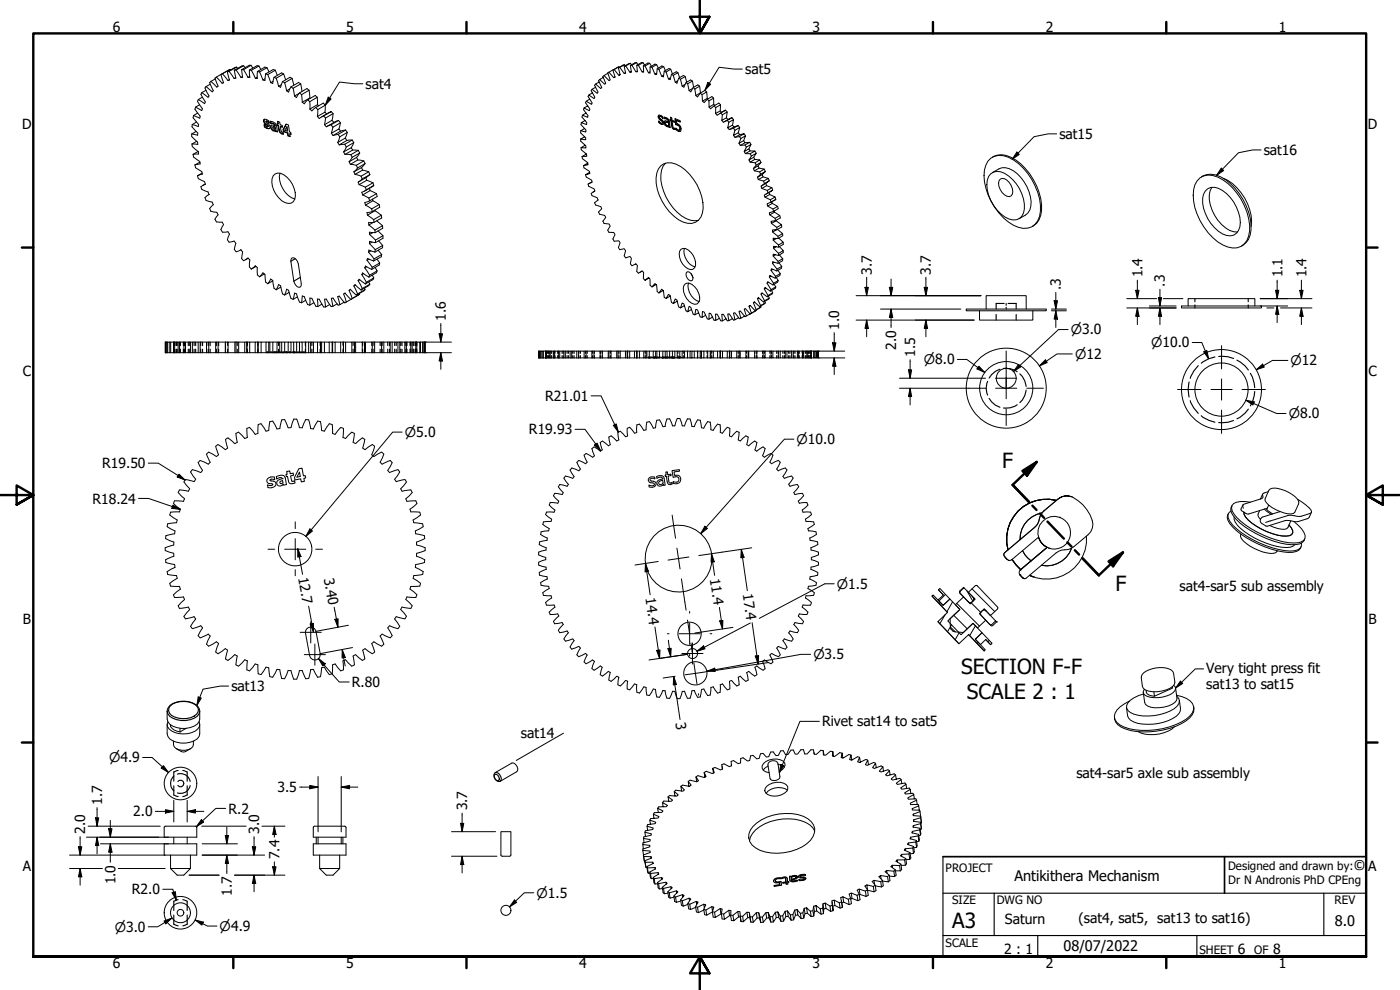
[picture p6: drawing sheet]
<svg xmlns="http://www.w3.org/2000/svg" width="420mm" height="297mm" viewBox="0 0 420 297" stroke-linecap="round" stroke-linejoin="round" font-family="sans-serif">
<defs><g id="words">
<g font-size="6.3">
<text x="300.7" y="140.5">F</text>
<text x="334.7" y="177.3">F</text>
<text x="288.4" y="202.3">SECTION F-F</text>
<text x="290.2" y="209.8">SCALE 2 : 1</text>
<text x="285.8" y="278.5">A3</text>
</g>
<g font-size="4.4">
<text x="406.2" y="260.9">©</text>
<text x="304.5" y="264.3">Antikithera Mechanism</text>
<text x="400.6" y="277.8">8.0</text>
<text x="319.2" y="285.4">08/07/2022</text>
</g>
<g font-size="4.2">
<text x="33.9" y="9.6">6</text>
<text x="103.8" y="9.6">5</text>
<text x="173.9" y="9.6">4</text>
<text x="243.8" y="9.6">3</text>
<text x="313.9" y="9.6">2</text>
<text x="383.8" y="9.6">1</text>
<text x="223.6" y="22.2">sat5</text>
<text x="109.7" y="26.7">sat4</text>
<text x="6.6" y="38.7">D</text>
<text x="317.9" y="41.6">sat15</text>
<text x="410.5" y="38.7">D</text>
<text x="379.3" y="46.5">sat16</text>
<text x="261.6" y="82.4" transform="rotate(-90 261.6 82.4)">3.7</text>
<text x="279.4" y="82.4" transform="rotate(-90 279.4 82.4)">3.7</text>
<text x="342.9" y="83.3" transform="rotate(-90 342.9 83.3)">1.4</text>
<text x="384.9" y="83.3" transform="rotate(-90 384.9 83.3)">1.1</text>
<text x="392.1" y="83.3" transform="rotate(-90 392.1 83.3)">1.4</text>
<text x="318.4" y="86.9" transform="rotate(-90 318.4 86.9)">.3</text>
<text x="349.6" y="86" transform="rotate(-90 349.6 86)">.3</text>
<text x="133.8" y="96.3" transform="rotate(-90 133.8 96.3)">1.6</text>
<text x="251.9" y="99" transform="rotate(-90 251.9 99)">1.0</text>
<text x="268.9" y="104.9" transform="rotate(-90 268.9 104.9)">2.0</text>
<text x="274.6" y="107.1" transform="rotate(-90 274.6 107.1)">1.5</text>
<text x="6.8" y="112.9">C</text>
<text x="410.7" y="112.9">C</text>
<text x="163.6" y="120.3">R21.01</text>
<text x="158.7" y="130.3">R19.93</text>
<text x="30.6" y="140.5">R19.50</text>
<text x="27.8" y="151.1">R18.24</text>
<text x="89.5" y="173.4" transform="rotate(80 89.5 173.4)">12.7</text>
<text x="97.2" y="173.7" transform="rotate(80 97.2 173.7)">3.40</text>
<text x="213.1" y="173.6" transform="rotate(82 213.1 173.6)">11.4</text>
<text x="193.7" y="179.5" transform="rotate(82 193.7 179.5)">14.4</text>
<text x="222.9" y="178.3" transform="rotate(82 222.9 178.3)">17.4</text>
<text x="354" y="177.3">sat4-sar5 sub assembly</text>
<text x="6.9" y="187.2">B</text>
<text x="410.7" y="187.2">B</text>
<text x="362" y="201.9">Very tight press fit</text>
<text x="69.4" y="207.4">sat13</text>
<text x="105.6" y="206.1">R.80</text>
<text x="362" y="206.9">sat13 to sat15</text>
<text x="156.3" y="221.5">sat14</text>
<text x="202.7" y="216.9" transform="rotate(82 202.7 216.9)">3</text>
<text x="246.7" y="217.9">Rivet sat14 to sat5</text>
<text x="323" y="233.3">sat4-sar5 axle sub assembly</text>
<text x="83.3" y="237.7">3.5</text>
<text x="30.7" y="241.5" transform="rotate(-90 30.7 241.5)">1.7</text>
<text x="40" y="245">2.0</text>
<text x="68.5" y="244.1">R.2</text>
<text x="140.2" y="243.1" transform="rotate(-90 140.2 243.1)">3.7</text>
<text x="25.6" y="250.2" transform="rotate(-90 25.6 250.2)">2.0</text>
<text x="77.8" y="250.2" transform="rotate(-90 77.8 250.2)">3.0</text>
<text x="83.9" y="257.8" transform="rotate(-90 83.9 257.8)">7.4</text>
<text x="6.8" y="261.4">A</text>
<text x="410.6" y="261.4">A</text>
<text x="34.6" y="265.4" transform="rotate(-90 34.6 265.4)">1.0</text>
<text x="39.6" y="268.3">R2.0</text>
<text x="69.6" y="268.8" transform="rotate(-90 69.6 268.8)">1.7</text>
<text x="301.6" y="277.4">Saturn</text>
<text x="323.7" y="277">(sat4, sat5, sat13 to sat16)</text>
<text x="301.4" y="286.3">2 : 1</text>
<text x="371.5" y="286.2">6</text>
<text x="382.1" y="286.2">8</text>
<text x="33.9" y="290.5">6</text>
<text x="103.8" y="290.5">5</text>
<text x="173.9" y="290.5">4</text>
<text x="243.8" y="290.5">3</text>
<text x="313.9" y="290.5">2</text>
<text x="383.8" y="290.5">1</text>
</g>
<g font-size="4">
<text x="321.4" y="100.3">⌀3.0</text>
<text x="322.6" y="107.7">⌀12</text>
<text x="345.5" y="104.3">⌀10.0</text>
<text x="277.3" y="109.3">⌀8.0</text>
<text x="387.3" y="109.6">⌀12</text>
<text x="386.8" y="125.5">⌀8.0</text>
<text x="121.5" y="131.1">⌀5.0</text>
<text x="239.1" y="133.3">⌀10.0</text>
<text x="251.2" y="176.6">⌀1.5</text>
<text x="244.1" y="197.8">⌀3.5</text>
<text x="32.7" y="228.8">⌀4.9</text>
<text x="161" y="269.4">⌀1.5</text>
<text x="34.4" y="279.6">⌀3.0</text>
<text x="65.9" y="279.3">⌀4.9</text>
</g>
<g font-size="3.5">
<text x="283.8" y="261.7">PROJECT</text>
<text x="368.6" y="260.9">Designed and drawn by:</text>
<text x="368.6" y="265.3">Dr N Andronis PhD CPEng</text>
<text x="285.8" y="271.3">SIZE</text>
<text x="299.1" y="271.3">DWG NO</text>
<text x="400.5" y="271.3">REV</text>
<text x="283.8" y="284">SCALE</text>
<text x="360" y="286.2">SHEET</text>
<text x="376.4" y="286.2">OF</text>
</g>
</g></defs>
<!-- layer: Hatch (ANSI) -->
<g fill="none" stroke="#000" stroke-width=".3">
<path d="M283.8 178.3l-2 2M290.2 177.2l1.8 3.2M291.7 176.7l6.8 6.8M282.2 180.7l-.3 .5M283.7 184.4l-1.6 2.7M285.2 188.2l1.5 1.4M285.6 187.5l-1.2 2.1M285.9 180.6l-1.7 2.9M286.2 184.6l4.1 4.1M287.1 181l6.9 6.9M287.8 189.9l-1.2 2.1M291.5 180.9l2.8 2.8"/>
<path d="M292.7 187.8l-1.7 2.9M293 191.5l-.3 .3M293.5 192.7l-.2 .5M296.9 192.1l-.4 .5"/>
</g>
<!-- layer: Visible (ANSI) -->
<g fill="none" stroke="#000" stroke-width=".3">
<path d="M73.1 19.7l-2.8 1.4M75.4 19.6h-.6l-2.3 1.3M77.7 19.8l-.6-.1-2.3 1.3M187.4 19.4l-1.8 .9 .5 2.1-.4 .2 .4-.3M187.7 19.7l-.3-.3-1.4 .8M187.8 19.8l1.3 1.9M187.8 19.8l-.5 .1M189.2 19l-1.9 .9 .4 2-.4 .1 .4-.2M189.5 19.4l-.3-.4-1.4 .8M189.7 19.6l1.1 1.9M189.7 19.6h-.5M191.1 18.8h-.5l-1.4 .8 .3 2-.4 .1 .3-.3"/>
<path d="M191.1 19.6h.5M191.4 19.4l-.3-.6-1.4 .8M191.6 19.6l1.1 2M193 18.8h-.5l-1.4 .8 .2 1.9h-.5l.5-.2M193.1 19.7l.5 .1M193.4 19.5l-.4-.7-1.4 .8M193.6 19.8l1.4-.8 .5 .9M193.6 19.8l1 2M195 19l-.5-.1-1.4 .8 .1 1.9h-.5l.4-.3M197.1 19.4l-.5-.2-1.5 .9v1.8l-.5-.1 .5-.3M199.2 20l-.6-.2-1.4 .8-.1 1.8-.5-.1 .5-.3M57.7 37.4l-.1 .6 1.8 1.9-.1 .7-1.8-.4"/>
<path d="M58.1 34.7l-.1 .6 1.6 2-.1 .7-1.8-.6M58.7 32.2l-.2 .6 1.6 2.1-.2 .6-1.8-.8M58.9 39.4l-1.4 .8M59 36.6l-1.3 .8M59.3 33.9l-1.2 .8M59.5 29.9l-.2 .5 1.4 2.2-.2 .6-1.8-1M59.9 31.4l-1.2 .8M60.6 27.8l-.3 .5 1.3 2.3-.2 .5-1.9-1.2M60.7 29.2l-1.2 .7M61.8 27.1l-1.2 .7M61.8 26l-.3 .4 1.2 2.4-.3 .4-1.8-1.4M63.1 25.3l-1.3 .7"/>
<path d="M63.3 24.4l-.4 .4 1.1 2.4-.3 .3-1.9-1.5M64.6 23.7l-1.3 .7M64.9 23.1l1.8 1.9 .4-.2M64.9 23.1l-.4 .3 .9 2.5-.3 .2-1.8-1.7M66.8 22.1l1.6 2.1M66.8 22.1l-.5 .2 .8 2.5M67.1 24.8l-.2 .1M68.2 21.6l.7 2.4-.5 .2M68.7 21.4l1.6 2.2M68.7 21.4l-.5 .2M68.8 23.9l-.4 .3M69 20.8l-4.1 2.3"/>
<path d="M69.2 21l-.2-.2-2.2 1.3M70.3 21.1l.5 2.3-.5 .2M70.7 23.3l-.4 .3M70.9 21l1.4 2.2M70.9 21l-.6 .1M71 20.1l-2.8 1.5M71.3 20.5l-.3-.4-2.3 1.3M72.5 20.9l.3 2.3h-.5M72.5 20.9h.6M72.8 23l-.5 .2M73.1 20.9l1.3 2.3M73.6 20.3l-.5-.6-2.2 1.3"/>
<path d="M74.8 21l.2 2.2h-.6M74.8 21l.6 .1M74.9 22.9l-.5 .3M75.4 21.1l1.2 2.4M75.9 20.4l-.5-.8-2.3 1.3M77.2 23.1l-.6 .4M77.3 21.4l-.1 2.2-.6-.1M77.3 21.4l.6 .2M77.9 21.6l1 2.4M77.9 21.6l2.2-1.3 .6 1.3M78.3 20.9l-.6-1.1-2.3 1.3M79.3 38.1l.8 .5h.8"/>
<path d="M79.4 35.8a1.26 1.26 0 0 0 .9 1.7M79.4 37.5l-.1 .6-.1-.7 1.1 .6-.2-.4M79.5 38l1.4 .6M79.5 23.7l-.6 .3M79.7 22.2l-.2 2-.6-.2M79.7 22.2l.6 .2M79.8 36.4l.8 .2M80.1 20.3l-.6-.2-2.2 1.3M80.3 37.5l.2 .3-.2 .2M80.3 22.4l.9 2.4M80.3 22.4l2.3-1.3 .6 1.5M80.5 36.7l.3 .2"/>
<path d="M80.6 36.6l-.8-.1 1.2 1.2-.1 .9M80.6 36.6l.2 .1M80.7 36.9l.1 .1a1.17 1.17 0 0 0-1.6-1.2 1.16 1.16 0 0 0 1.1 1.7M81.2 37l-.1-.6 .7 .1a1.65 1.65 0 0 1 1.2 1.3l.3 1.8-.7-.2 .2-.1M81.2 36.4l.2 .6M81.2 37l.8 .2 .5 .4M81.3 36.9l-.1 .1h.2M81.4 37l.9 .2 .2 .4M81.4 37.5a1.21 1.21 0 0 0 1.1 1.7M81.9 38.1h.7l.1 .5-.2 .2M82 24.4l-.8 .4M82 38.1v.5l.5 .1"/>
<path d="M82 38.1l.4 .1M82.1 38l-.1 .1M82.3 23.2l-.5 1.8-.6-.2M82.3 23.2l.6 .3M82.4 37.7l-1-.2a1 1 0 0 0 0 1.3 1 1 0 0 0 1.2 .3M82.5 37.6h.1M82.5 39.2h.1M82.6 38.1l-.2 .1 .1 .5 .2-.1M82.6 39.4l.1-.4 .1 .3 .5 .2M82.6 21.1l-.6-.2-2.3 1.3M82.9 23.5l.7 2.4M82.9 23.5l2.2-1.3 .6 1.7"/>
<path d="M83.2 37.7h.4M83.3 37.1l.3 .6a2.31 2.31 0 0 0 .7 2.1l.7 .4M83.4 37.2l-.3-.1 .1 .6 .2-.1M83.4 36.5v.7l-.1-.8 .6 .2 .2 .8 .6 .2 .1 .6-.6-.2h.6M83.5 37.7a2.24 2.24 0 0 0 1.1 2.5h.5l-.1-.5-.6-.3-.2-1.4M84.4 25.4l-.8 .5M84.8 24.5l-.6 1.7-.6-.3M84.8 24.5l.6 .3M85 38.8v.7M85 39.5l1.4 .4 .1 .8M85 39.5l1.4 .4M85.1 38.8l.1 .6"/>
<path d="M85.1 22.2l-.6-.3-2.2 1.3M85.4 24.8l.6 2.4M85.4 24.8l2.3-1.3 .5 2.1M85.9 37.3l-.9 1.5 .9-1.6 .7 .3 .3 2.1 .3 .1 .1 .6-.3-.1M86 38.1l.1-.1 .1 1.3-.7-.2zM86 38.1l.2 1.2M86.3 39.9l.1 .9 .6 .1M87 26.7l-1 .5M87.3 26.1l-.7 1.5-.6-.4M87.3 26.1l.7 .4M87.7 23.5l-.7-.3-2.2 1.3M88 26.5l.4 2.3"/>
<path d="M89.7 28.1l-1.3 .7M89.9 27.9l-.9 1.4-.6-.5M89.9 27.9l.6 .5M90.3 25.2l.3 2.2M90.3 25.2l-2.3 1.3M90.3 25.2l-.7-.4-2.3 1.3M90.5 28.4l.2 2.3M92.3 30l-1 1.1-.6-.4M92.3 30l.7 .5M92.8 27.1l.2 2.3M92.8 27.1l-2.3 1.3M92.8 27.1l-.7-.5-2.2 1.3"/>
<path d="M93 30.5v2.2M93.1 29.5l-.1-.1-2.3 1.3M94.8 32.2l-1.2 1.1-.6-.6M94.8 32.2l.6 .7M95.2 29.2l.1 2.2M95.2 29.2l-2.2 1.3M95.2 29.2l-.6-.6-2.3 1.4M95.4 32.9l-.2 2.1M95.6 31.7l-.3-.3-2.3 1.3M97.1 34.8l-1.3 .7-.6-.5M97.1 34.8l2.3-1.3-2.9 1.6M97.1 34.8l.6 .6"/>
<path d="M97.4 37.4l.5 .6 1.5-.5M97.6 31.6l-.1 2M97.6 31.6l-2.2 1.3M97.6 31.6l-.6-.7-2.2 1.3M97.7 35.4l-.3 2M98 34.2l-.5-.6-2.3 1.4M99.4 37.5l.5 .7M99.4 33.5l.5 .6M99.4 40l2.3-1.3 .5 .7-2.3 1.3M99.4 40l.5 .7M99.9 38.2l-.5 1.8M99.9 34.1l-.2 2"/>
<path d="M99.9 34.1l-2.2 1.3M100.2 36.7l-.5-.6-2.3 1.3M101.6 36.1l-3.6 1.9M101.6 36.1l-2.2 1.4M101.6 36.1l.6 .8M102.2 36.9l-.5 1.8M102.2 36.9l-2.3 1.3M103.7 39l-1.5 .4M103.7 39l-2.2 1.3M103.7 39l.5 .7M104.2 39.7l-.6 1.7M104.2 39.7l-2.2 1.3"/>
<path d="M174.3 39.2l-.1 .7 1.6 1.4v.6l-1.6-.2 1.2-.7M174.5 36.8l-.1 .6 1.5 1.6-.1 .6-1.5-.4 1.1-.6M174.8 34.6l-.1 .5 1.4 1.7-.1 .6-1.5-.6 1.1-.6M175.3 32.4l-.2 .5 1.4 1.8-.1 .5-1.6-.6 1.1-.7M175.9 30.4l-.2 .4 1.3 1.9-.1 .5-1.6-.8 1.1-.6M176.7 28.5l-.2 .4 1.2 2-.2 .4-1.6-.9 1.1-.7M177.7 26.8l-.3 .4 1.1 2-.2 .4-1.6-1.1 1.1-.6M178.7 25.2l-.3 .4 1.1 2-.3 .4-1.5-1.2 1-.6M180 23.9l-.4 .3 1 2-.3 .4-1.6-1.4 1.1-.6M181.3 22.7l-.4 .2 .9 2.1-.3 .3-1.5-1.4 1.1-.7M182.8 21.7l1.4 1.6 .4-.2-.4 .2M182.8 21.7l-.4 .2 .7 2-.3 .3-1.5-1.5 1.1-.7"/>
<path d="M184.2 20.9l-1.4 .8M184.3 20.9l1.4 1.7M184.3 20.9l-.4 .1M185.8 20l-1.9 1 .7 2.1M185.9 20.2l-.1-.2-1.5 .9M186 20.2l1.3 1.8M186 20.2l-.4 .1M195.1 20.1l.6 .1M195.7 20.2l1.4-.8 .5 1M195.7 20.2l.9 2.1M197.2 20.6l.5 .2M197.7 20.8l1.5-.8 .5 1.2"/>
<path d="M197.7 20.8l.9 2.1M197.8 34.5a1.85 1.85 0 0 0 1.1 1.9l.1 .4-.2 .1M197.8 36.5l.1 .2M197.9 36.7l1.2 .6M198 35l.4-.1 .5 .3M198.2 35.9l-.1 .1 .6 .5 .1 .4h-.4l-.7-.6v.5l.2-.1M198.9 35.5l-.7-.5h-.3l.1 .4 1.1 1.1v.8h-.6l-.8-.5M199 35.5a.87 .87 0 0 0-.5-.8 .87 .87 0 0 0-.9 .1l.1 .7 .4 .5M199.3 21.4l.6 .2M199.5 35.2l-.2 .4v-.4l.6 .1 .9 .8 .3 2.2-.4-.1M199.5 35.5l1 .3 .2 .5-.2 .1a.9 .9 0 0 0-1.1-.8M199.5 35.5l-.2 .1"/>
<path d="M199.6 36.3a1.21 1.21 0 0 0 1.1 1.6M199.9 21.6l1.4-.8 .5 1.4M199.9 21.6l.7 2.1M199.9 36.6l.8 .1M199.9 36.6l-.1 .1M200 36.6l-.2 .1a.7 .7 0 0 0 .6 1l.3-.2M200 36.6l.7 .1M200.6 36.5l-1-.2a1.07 1.07 0 0 0-.1 1.1 1.07 1.07 0 0 0 1 .6M200.7 36.7v.8l-.1-.7M200.8 37.5l-.2 .1M200.9 37.8l-.4 .2M200.9 37.8l-.2 .4v-.3"/>
<path d="M200.9 38.1l.2 .1M201.1 36.2h.4l.2 1.5a1.21 1.21 0 0 0 .9 1.1M201.3 35.9v.2M201.3 20.8l-.5-.2-1.5 .8-.2 1.7-.5-.2 .5-.4M201.3 35.9v-.7l.3 .1 .1 .8 .7 .3v.3l-.7-.3M201.4 36.3a3.1 3.1 0 0 0 .6 2.4l.6 .2v-.4l-.6-.3-.3-1.8 .7 .2M201.4 35.2l.1 .6h-.4v.4h.4M201.5 22.3l.6 .3M202.1 22.6l1.4-.8 .5 1.5M202.1 22.6l.5 2.1M202.7 35.7l.2 1.6M202.9 37.3a1.15 1.15 0 0 1 1.2 1.6"/>
<path d="M202.9 37.3l-.1 .1 1 .5M203 38.8l.8 .5 .5 .1M203 36.2l.1 .9a1.46 1.46 0 0 1 .9 2.4l-1.1-.6M203 38.8l-.1 .1-.1-.5 .8 .6h.4M203 38.6v.2M203.5 21.8l-.6-.3-1.4 .8-.4 1.6-.5-.2 .6-.4M203.7 23.5l.5 .3M203.8 37.9l.2 1.1M204 37.8l-.2 .1M204.1 38.9l-.2 .1M204.1 38.9l-.1 .1M204.1 36.5l-1.1-.3 1.2 .4-.1-.4-1.5-.6 .2 1.8"/>
<path d="M204.2 23.8l1.5-.8 .4 1.7M204.2 23.8l.5 2.1M205.7 23l-.6-.4-1.4 .9-.5 1.5-.6-.3 .8-.5M205.9 24.8l.5 .3M206.4 25.1l1.4-.8 .4 1.9M206.4 25.1l.4 2.1M207.8 24.3l-.5-.3-1.4 .8-.7 1.3-.5-.2 .8-.6M208 26.3l.5 .4M208.5 26.7l.3 2 1.5-.8M208.5 26.7l1.5-.8 .2 1.9M210 25.9l-.6-.4-1.4 .8-.7 1.2-.5-.3 1-.6M210.1 28l.6 .4"/>
<path d="M210.7 28.4l.1 1.9 1.5-.8 .1 .2M210.7 28.4l1.4-.8 .2 1.9M212.1 27.6l-.6-.5-1.4 .9-.8 1.1-.5-.4M212.3 29.8l.5 .5M212.8 30.3v1.9l1.4-.9 .3 .3M212.8 30.3l1.4-.9v1.9M214.2 29.4l-.5-.4-1.4 .8-1 1-.5-.5M214.3 31.8l.5 .5M214.8 34.1l.4 .5 2.5-1.6-1.8 1.1M214.8 32.3v1.8l1.4-.8 .4 .4M214.8 32.3l1.4-.9v1.9M216.2 31.4l-.5-.5-2.4 1.7-.5-.4"/>
<path d="M216.3 33.9l.5 .5M216.6 36.1l.5 .6 2.6-1.4-2.4 1.2M216.8 34.4l-.2 1.7 1.4-.8 .5 .6M216.8 34.4l1.4-.8-.2 1.7M217.7 33l.5 .6M218.3 36.1l.4 .6M218.7 36.7l-.3 1.6 1.4-.8 .5 .6-1.4 .8-.5-.6M218.7 36.7l1.4-.8-.3 1.6M219.7 35.3l.4 .6M220.1 38.5l.5 .6M220.3 38.1l1.2-.4-2.6 1.2M220.6 39.1l-.5 1.5 1.5-.8 .4 .6-1.4 .8-.5-.6"/>
<path d="M220.6 39.1l1.4-.8-.4 1.5M221.5 37.7l.5 .6M57.5 40.2v.8l1.8 1.7 .1 .6-1.8-.1M57.6 43.2l.1 .8 1.8 1.5 .1 .7-1.6 .1M58 46.3l.1 .8 1.8 1.4 .2 .7-1.6 .3M58.5 49.5l.2 .8 1.8 1.2 .2 .7-1.4 .5M59 42.4l-1.4 .8M59.3 52.7l.2 .9 1.9 .9 .2 .8-1.3 .7 .3 .8 1.8 .8 .3 .8M59.4 45.5l-1.4 .8M60 48.7l-1.5 .8M60.7 51.9l-1.4 .8M61.6 55.2l-.8 .5"/>
<path d="M62.7 58.4l-1.2 .9 .3 .8 1.9 .5 .3 .8-1.1 1.2 .4 .8 1.8 .3 .3 .8-.9 1.3 .4 .8 1.8 .1 .4 .7-.8 1.5 .5 .8 1.6-.2 .5 .8-.7 1.7 .5 .7 1.6-.4 .5 .7-.5 1.8 .6 .8 1.4-.6M62.7 58.4h.1M82 52.7a2.21 2.21 0 0 1 3.2-.3 7.3 7.3 0 0 1 3.2 7.4 1.95 1.95 0 0 1-2.9 1 6.8 6.8 0 0 1-3.5-8.1zM84 52a7.1 7.1 0 0 0 4.5 7.7M87.3 40.2h-.3l.1 .8-.7-.2M101.3 42.7l2.3-1.3 .5 .7-2.3 1.4M101.3 42.7l.5 .8M101.5 40.3l-1.6 .4M101.5 40.3l.5 .7M102 41l-.7 1.7M103.1 45.6l2.3-1.3 .4 .7-2.3 1.3M103.1 45.6l.4 .7"/>
<path d="M103.5 43.3l-1.7 .2M103.5 43.3l.4 .8M103.5 46.3l1.8 .1M103.9 44.1l-.8 1.5M104.8 48.5l2.2-1.3 .4 .8-2.2 1.3M104.8 48.5l.4 .8M105.2 49.3l1.7 .3M105.3 46.4l.4 .8M105.7 47.2l-.9 1.3M105.7 42l-1.6 .1M105.7 42l-2.2 1.3M105.7 42l.5 .8"/>
<path d="M105.8 45l1.7 .1M106.2 42.8l-.8 1.5M106.2 42.8l-2.3 1.3M106.2 51.5l2.3-1.2 .3 .7-2.2 1.3M106.2 51.5l.4 .8M106.6 52.3l1.8 .6M106.9 49.6l.4 .8M107.3 50.4l-1.1 1.1M107.4 48l1.8 .3M107.5 45.1l-2.2 1.3M107.5 45.1l.4 .8M107.8 55.4l1.8 .8"/>
<path d="M107.9 45.9l-.9 1.3M107.9 45.9l-2.2 1.3M108.4 52.9l.3 .8M108.7 53.7l-1.2 .9 .3 .8M108.8 58.5l1.9 .9M108.8 51l1.9 .5M109.2 48.3l-2.3 1.3M109.2 48.3l.4 .8M109.6 49.1l-1.1 1.2M109.6 49.1l-2.3 1.3M109.6 56.2l.3 .8M109.8 53.3l.3 .8-2.3 1.3"/>
<path d="M109.9 57l-1.3 .7 .2 .8M109.9 57l2.3-1.3-2.8 1.6M110.1 54.1l1.8 .7M110.7 51.5l-2.3 1.4M110.7 51.5l.3 .9M110.7 59.4l.2 .9M110.9 56.5l.2 .7-2.3 1.3M111 52.4l-3.4 2.2M111 52.4l-2.3 1.3M111.1 57.2l1.9 .9M111.8 59.8l.1 .4-2.2 1.3M111.9 54.8l-2.3 1.4"/>
<path d="M111.9 54.8l.3 .9M113 58.1l.2 .9-2.3 1.3M113 58.1l-2.3 1.3M174.2 41.7l.1 .7 1.5 1.4 .1 .6-1.5-.1 1.2-.7M174.4 44.3l.1 .6 1.5 1.4 .1 .6-1.4 .1 1.3-.8M174.7 47l.1 .6 1.6 1.2 .1 .6-1.4 .3 1.3-.8M175.1 49.7l.2 .7 1.6 1 .1 .7-1.3 .3 1.3-.7M175.7 52.4l.2 .7 1.6 .9 .2 .7-1.2 .5 .2 .7 1.6 .8 .2 .6-1.1 .7 .3 .7 1.5 .6 .3 .7-1.1 .8 .3 .7 1.6 .5 .3 .6-1 1 .4 .7 1.5 .3 .3 .7-.9 1.1 .4 .6 1.5 .2 .3 .6-.7 1.3 .4 .6 1.4 .1 .4 .6-.7 1.3 .4 .7 1.4-.2 .4 .6-.5 1.5 .4 .6 1.3-.3 .4 .6-.4 1.6 .5 .6 1.3-.5 .4 .6-.3 1.6 .5 .6 1.1-.6 .5 .6-.2 1.7 .5 .6 1.1-.7 .5 .5-.1 1.8 .5 .5M177.7 54.6l-1.1 .5M178.5 57.3l-.5 .3M198.3 49.8a4.2 4.2 0 0 1 4.6-.5 14.7 14.7 0 0 1 7.9 14.6 4 4 0 0 1-5.8 2.7 15.1 15.1 0 0 1-8.1-13.1l.2-1.5 .5-1.3zM199.7 49a6.7 6.7 0 0 0-1.1 6.7 14.5 14.5 0 0 0 8.6 10.4h2.4"/>
<path d="M221.9 41l.4 .6M222 40.4l1.3-.3-1.4 .9-1.3 .2M222.3 41.6l-.5 1.4 1.4-.8 .4 .6-1.4 .8-.4-.6M222.3 41.6l1.4-.8-.5 1.4M223.3 40.1l.4 .7M223.6 43.5l.4 .6M223.6 42.8l1.4-.1-1.4 .8-1.4 .1M224 44.1l-.6 1.4 1.3-.9 .4 .7-1.4 .8-.3-.6M224 44.1l1.4-.8-.7 1.3M225 42.7l.4 .6M225.1 45.3h1.5l-1.5 .8h-1.4M225.1 46.1l.4 .7"/>
<path d="M225.5 46.8l-.7 1.2 1.4-.8 .3 .6-1.4 .9-.3-.7M225.5 46.8l1.4-.8-.7 1.2M226.5 47.8l1.5 .2-1.4 .8-1.5-.1M226.6 45.3l.3 .7M226.6 48.8l.3 .7M226.9 49.5l-.8 1.1 1.4-.8 .3 .6-1.4 .9-.3-.7M226.9 49.5l1.5-.8-.9 1.1M227.8 50.4l1.6 .3-1.4 .9-1.6-.3M228 51.6l.3 .7M228 48l.4 .7M228.3 52.3l-1 .9 1.4-.8 .3 .7-1.4 .8-.3-.7M228.3 52.3l1.4-.8-1 .9"/>
<path d="M229 53.1l1.6 .4-1.4 .8-1.6-.4M229.2 54.3l.2 .8M229.4 50.7l.3 .8M229.4 55.1l-1 .8 .2 .6 1.5-.8-.3-.6M229.4 55.1l1.5-.9-2.4 1.6M230.1 55.7l1.5 .6-1.3 .8-1.7-.6M230.3 57.1l.2 .8M230.5 57.9l1.4-.8-2 1.1M230.6 53.5l.3 .7M230.8 57.7l.2 .7-1.4 .8-.2-.7 1.1-.6M231 58.4l1.6 .7-1.4 .8-1.6-.7M231.2 59.9l.2 .7"/>
<path d="M231.6 56.3l.3 .8M232.6 59.1l.2 .7M296.5 48.3a4.7 4.7 0 0 1 6.1-1.1 18.2 18.2 0 0 1 9.7 16.1 4.9 4.9 0 0 1-6.6 4.9 17.7 17.7 0 0 1-10.3-13.7 8.5 8.5 0 0 1 1.1-6.2zM297.3 52.2a3.5 3.5 0 0 1 4.2-.2 11.6 11.6 0 0 1 5.7 11.9 3.1 3.1 0 0 1-4.5 1.8 11.8 11.8 0 0 1-6.4-11.6l.4-1.1zM297.8 51.8a5.1 5.1 0 0 1 7.5 .3 12.3 12.3 0 0 1 4.1 9.7 4.6 4.6 0 0 1-3.6 3.8M297.8 47.2a6.1 6.1 0 0 1 7.1 .8 18.8 18.8 0 0 1 7.7 15.1 5.6 5.6 0 0 1-2.8 4.9M300.2 53.7a2.08 2.08 0 0 1 2.7 1.1 3.4 3.4 0 0 1 .5 4 2.2 2.2 0 0 1-2.7-1 3.4 3.4 0 0 1-.5-4.1zM360.2 53.3a5.7 5.7 0 0 1 6.7 .6 18.4 18.4 0 0 1 8.1 15.3 4.9 4.9 0 0 1-6.5 4.9 17.5 17.5 0 0 1-10.3-13.7 7.7 7.7 0 0 1 2-7.1zM360.6 53.1a6.1 6.1 0 0 1 7.1 .8 18.8 18.8 0 0 1 7.8 15 5.5 5.5 0 0 1-2.9 5M361.7 57.3a3.2 3.2 0 0 1 3.9-.8 11.8 11.8 0 0 1 6.5 11.6 3.3 3.3 0 0 1-5.2 2.1 12.2 12.2 0 0 1-6-10.7l.3-1.2zM363.7 56.2a8.4 8.4 0 0 0 .8 8.4 8.5 8.5 0 0 0 6.9 5M367.1 53.5a14.6 14.6 0 0 1 8.4 14.5"/>
<path d="M72.3 75l.5 .6-.3 2 .6 .6 1.3-.8 .6 .6-.2 2.1 .6 .6M72.3 75h-.1M74.5 77.5l-.8 .4M76.8 80l-1.4 .7M87.5 77.5a1.6 1.6 0 0 1 2 1.7l.9 6-.2 .9a1.39 1.39 0 0 1-1.8-1.1l-1.1-6.6zM109.7 61.5l1.8 1.2M110.2 78.1l1.5 2.1M110.2 78.1l.1-.6 1.8 .8M110.3 64.5l1.8 1.4M110.6 75.7l1.7 2M110.7 67.5l1.8 1.5M110.7 77.8l-.5 .3"/>
<path d="M110.9 73.1l1.7 1.8M110.9 70.3l1.8 1.7M110.9 60.3l-1.4 .5 .2 .7M111.3 75.3l-.7 .4M111.5 62.7l.2 .8M111.7 72.6l-.8 .5M111.7 63.5l-1.5 .3 .1 .7M111.9 69.8l-1 .5M111.9 60.2l1.9 1.2M112 66.7l-1.3 .8M112.1 65.9l.2 .8M112.3 66.7l-1.7 .1 .1 .7"/>
<path d="M112.3 77.7l-.2 .6M112.5 75.6l-1.8-.6-.1 .7M112.5 63l.1 .2-2.3 1.3M112.5 69l.1 .8M112.6 63.2l1.8 1.4M112.6 69.8l-1.7-.1v.6M112.6 74.9l-.1 .7M112.7 72.8l-1.8-.4v.7M112.7 72v.8M113 66.2l1.8 1.5M113.2 77.8l.8 1.1-2.3 1.3M113.5 69.3l1.4 1.4-2.2 1.3"/>
<path d="M113.5 75.1l1.1 1.3-2.3 1.3M113.6 72.2l1.3 1.4-2.3 1.3M113.8 61.4l.2 .8-2.3 1.3M113.8 61.4l-2.3 1.3M114 78.9l-.2 .6-2.3 1.3M114.4 64.6l.2 .8-2.3 1.3M114.4 64.6l-2.3 1.3M114.6 76.4l-.2 .6-2.3 1.3M114.8 67.7l.1 .8-2.3 1.3M114.8 67.7l-2.3 1.3M114.9 73.6l-.1 .7-2.3 1.3M114.9 70.7v.8l-2.2 1.3"/>
<path d="M179.5 60h.1M190.8 79.2l-.3 .2M204.4 74.8a2.22 2.22 0 0 1 2.9 .9 4.6 4.6 0 0 1 1.1 4.6 1.79 1.79 0 0 1-2.7-.2 5 5 0 0 1-1.7-4.7zM205.4 74.5a4.9 4.9 0 0 0 3.2 5.6M231.4 60.6l1.4-.8-1.5 .9M231.6 60.5l.2 .5-1.4 .8-.2-.6 1.2-.6M231.8 61l1.6 .9-1.4 .8-1.6-.9M232 62.7l.2 .7M232.5 63.7l1.5 1-1.4 .8-1.6-1M232.6 65.5l.1 .7M232.9 66.2l1.6 1.2-1.4 .8-1.6-1.2M233.1 68.2l.1 .7"/>
<path d="M233.3 68.8l1.6 1.3-1.4 .8-1.6-1.3M233.4 61.9l.2 .7-1.4 .8-1.3 .4 .1 .7 1.5-.8-.1-.4M233.5 70.9v.7M233.5 78.4v.6M233.6 73.5v.7M233.6 76v.7M233.7 71.4l1.3 1.3-1.4 .8-1.5-1.4M233.8 78.9l.8 1-1.4 .9-1.4-1.8M233.9 76.5l1 1.1-1.4 .8-1.5-1.6M233.9 74l1.2 1.2-1.5 .8-1.4-1.5M234 64.7l.2 .7-1.5 .8-1.3 .2 .1 .6 1.4-.9M234.5 67.4l.1 .7-1.4 .8-1.4 .1 .1 .6 1.1-.7"/>
<path d="M234.6 79.9l-.1 .6-1.4 .8-1.6-.7-.1 .5 .5-.3M234.9 70.1v.6l-1.4 .9-1.5-.1 .1 .6 .9-.5M234.9 77.6v.6l-1.4 .8-1.6-.5-.1 .5 .6-.3M235 72.7l.1 .6-1.5 .9-1.4-.3v.6l.7-.4M235.1 75.2l-.1 .6-1.4 .9-1.5-.4-.1 .5 .7-.4M75.4 80.7l1.2-1 .6 .6 .1 2.2 .6 .5M77.9 83l1-1.1 .6 .4 .2 2.3 .6 .5M79.3 82.2l-1.4 .8M80.3 85.1l.9-1.4 .6 .4 .5 2.4 .6 .4M81.9 84.3l-1.6 .8M82.9 86.9l.7-1.5 .6 .4 .6 2.4 .6 .3M84.3 86.1l-1.4 .8"/>
<path d="M85.4 88.5l.6-1.7 .6 .3 .7 2.4 .7 .3M86.8 87.7l-1.4 .8M88 89.8l.4-1.8 .6 .2 .9 2.4 .6 .2M89.3 89.1l-1.3 .7M90.5 90.8l.2-2 .6 .2 1 2.4 .7 .2M91.7 90.1l-1.2 .7M93 91.6v-2.2l.6 .1 1.2 2.4 .6 .1M94.2 90.8l-1.2 .8M95.4 92l-.2-2.3 .6 .1 1.3 2.3h.6M96.6 91.3l-1.2 .7M98.9 91.4l-1.2 .7M99.9 91.9l-.5 .1-1.5-2.3-.5 .1 .3 2.3"/>
<path d="M101.2 91.2l-1.3 .7M102 91.4l-.5 .2-1.6-2.2-.5 .1 .5 2.4M103.3 90.7l-1.3 .7M103.9 90.6l-.4 .3-1.7-2.1-.5 .2 .7 2.4M104.8 87.2l.9 2.4M104.8 87.2l.4-.4 1.7 1.7M105.2 86.9l-.4 .3M105.7 89.6l-.4 .3-1.8-1.9-.4 .2 .8 2.4M106.2 85.8l1.1 2.4M106.2 85.8l.4-.4 1.8 1.6M106.7 85.5l-.5 .3M107.3 88.2l-.4 .3"/>
<path d="M107.5 84.2l1.2 2.4M107.5 84.2l.3-.4 1.8 1.4M107.9 88v.3l-2.2 1.3M107.9 88.3l-4 2.3M108 83.9l-.5 .3M108.6 82.4l1.3 2.3M108.6 82.4l.2-.5 1.9 1.2M108.7 86.6l-.3 .4M109.1 82.1l-.5 .3M109.4 86.4l.2 .5-2.3 1.3M109.5 80.4l1.4 2.2M109.5 80.4l.2-.6 1.8 1"/>
<path d="M109.6 86.9l-2.7 1.6M109.9 84.7l-.3 .5M110 80l-.5 .4M110.7 84.6l.3 .7-2.3 1.3M110.9 82.6l-.2 .5M111 85.3l-.3 .4-2.3 1.3M111.7 82.5l.5 .9-2.3 1.3M111.7 80.2l-.2 .6M112.2 83.4l-.3 .5-2.3 1.3M112.6 80.2l.6 1.1-2.3 1.3M113.2 81.3l-.2 .5-2.3 1.3M192.7 81.4l-.7 .4"/>
<path d="M194.8 83.4l-1.2 .7 1-.8 .5 .4v1.9l.6 .5M196.9 85.4l-1.2 .7 .9-1 .5 .4 .1 1.9 .5 .5M199.1 87.2l-1.4 .7 .9-1.1 .5 .4 .2 2 .6 .4M201.1 88.8l-1.2 .8 .7-1.3 .5 .4 .4 2 .6 .4M203.2 90.4l-1.1 .7 .5-1.4 .6 .3 .5 2.1 .5 .3M205.4 91.7l-1.2 .7 .5-1.5 .5 .3 .7 2 .5 .3M205.6 85.2a2.22 2.22 0 0 1 3 .9 4.6 4.6 0 0 1 1.1 4.6 1.79 1.79 0 0 1-2.8-.2 5.3 5.3 0 0 1-1.7-4.7zM206 81.7l.4-.2a1.83 1.83 0 0 1 1.2 2.7 1.83 1.83 0 0 1-1.6-2.5zM206.6 84.9a4.9 4.9 0 0 0 3.2 5.6M207.4 82.1l.5 .8M207.5 92.9l-1.1 .6 .4-1.6 .5 .3 .7 2.1 .5 .2M209.6 93.8l-1.1 .7 .3-1.7 .5 .2 .8 2.1 .6 .1"/>
<path d="M211.8 94.6l-1.1 .6 .1-1.7 .5 .1 1 2.1 .5 .1M213.8 95.2l-1 .6v-1.8l.5 .1 1 2h.5M215.9 95.5l-1.1 .6v-1.9l.4 .1 1.1 2h.5M217.8 95.7l-1 .6-.2-2h.5l1.2 2 .4-.1M219.8 95.6l-1.1 .6-.3-2h.5l1.2 1.8h.5M221.7 95.3l-1.1 .7-.5-2.1 .5-.1 1.3 1.8 .4-.1M224 94.8l-.4 .2-1.4-1.7-.4 .1 .5 2.1 1.1-.6M224.8 91.9l.7 2.1 1.4-1M225.1 91.7l-.3 .2 .3-.3 1.5 1.6 1.8-1.1M225.5 94l-.4 .2M226.1 90.8l.8 2.1 1.5-.8-.1-.3M226.5 90.6l-.4 .2 .3-.2 1.6 1.4 1.7-1.1"/>
<path d="M226.9 93.2l-1.8 1-1.4-1.6-.3 .1 .6 2.1 1.1-.6M226.9 92.9l-.3 .3M227.3 89.6l1 2.1 1.4-.8-.2-.4M227.7 89.4l-.4 .2 .3-.3 1.6 1.3 1.7-1.2M228.3 91.7l-.3 .3M228.4 88.3l1 1.9 1.5-.8-.3-.5M229.4 86.7l1.1 2 1.4-.9-.3-.6M229.4 90.2l-.2 .4M230.2 85l1.2 1.9 1.4-.8-.5-.8M230.5 88.7l-.2 .4M230.9 83.1l1.3 1.9 1.4-.8-.6-.9M231.4 86.9l-.2 .5"/>
<path d="M231.9 87.8l-.3 .5-1.3 .8-1.7-1.2-.2 .4 .4-.3M232.2 85l-.2 .5M232.7 82.9l-.1 .6M232.8 86.1l-.2 .5-1.4 .8-1.6-1.1-.2 .4 .4-.3M233.2 80.8l-.1 .5M233.5 81.1l.7 1-1.5 .8-1.3-1.8M233.6 84.2l-.2 .5-1.4 .8-1.6-1-.2 .5 .4-.3M234.2 82.1l-.2 .6-1.4 .8-1.6-.8-.1 .4 .5-.3M290 92.7h24v.5h-24zM294 93.2v2.8h16v-2.8M296 92.7v-4h12v4M354.6 91.8h24v.6h-24z"/>
<path d="M356.6 91.8v-2.2h20v2.2M49.6 105.8h.1M49.6 102.6h.1M49.6 105.8v-3.2l.1 3.2M49.6 105.8h15.8M49.6 102.6v3.2M49.7 102.6h.1M49.8 105.8v-3.2h.4v3.2M50.2 102.6h.1M50.3 105.8v-3.2h.7v3.2M51 102.6h.2M51.2 105.8v-3.2h.9v3.2"/>
<path d="M52.1 102.6h.3M52.4 105.8v-3.2h1.1v3.2M53.5 102.6h.4M53.9 105.8v-3.2h1.3v3.2M55.2 102.6h.5M55.7 105.8v-3.2h1.5v3.2M57.2 102.6h.5M57.7 105.8v-3.2h1.8v3.2M59.5 102.6h.6M60.1 105.8v-3.2h1.9v3.2M62 102.6h.7M62.7 105.8v-3.2h2v3.2"/>
<path d="M64.7 102.6h.7M65.4 105.8h2.3M67.6 102.6h-2.2v3.2M67.7 102.6l-.1 3.2M67.7 105.8h.8M67.7 102.6h.8M67.7 102.6v3.2M68.5 105.8h2.3M70.5 102.6h-2v3.2M70.8 102.6h-.3v3.2M70.8 105.8h.8M70.8 102.6h.8"/>
<path d="M70.8 102.6v3.2M71.6 105.8h2.5M73.4 102.6h-1.8v3.2M74.1 102.6h-.7v3.2M74.1 102.6v3.2M74.1 105.8h.8M74.1 102.6h.8M74.9 105.8h2.6M76.6 102.6h-1.7v3.2M77.4 102.6h-.8v3.2M77.4 102.6l.1 3.2M77.4 102.6v3.2"/>
<path d="M77.5 105.8h.9M77.5 102.6h.9M78.4 105.8h2.6M79.8 105.8v-3.2h.8v3.2M79.8 102.6h-1.4v3.2M80.6 102.6h.4v3.2M81 105.8h.9M81 102.6h.9M81.9 105.8h2.6M83.1 105.8v-3.2h.8v3.2M83.1 102.6h-1.2v3.2M83.9 102.6h.6v3.2"/>
<path d="M84.5 105.8h.9M84.5 102.6h.9M85.4 105.8h2.7M86.5 105.8v-3.2h.8v3.2M86.5 102.6h-1.1v3.2M87.3 102.6h.8v3.2M88.1 105.8h.9M88.1 102.6h.9M89 105.8h2.7M89.9 105.8v-3.2h.8v3.2M89.9 102.6h-.9v3.2M90.7 102.6h1v3.2"/>
<path d="M91.7 105.8h.9M91.7 102.6h.9M92.6 105.8h2.7M93.2 105.8v-3.2h.9v3.2M93.2 102.6h-.6v3.2M94.1 102.6h1.2v3.2M95.3 105.8h.9M95.3 102.6h.9M96.2 105.8h2.6M96.5 105.8v-3.2h.9v3.2M96.5 102.6h-.3v3.2M97.4 102.6h1.4v3.2"/>
<path d="M98.8 105.8h.9M98.8 102.6h.9M99.7 105.8h2.5M99.7 105.8v-3.2h.9v3.2M99.8 102.6v3.2M100.6 102.6h1.6v3.2M102.2 105.8h.9M102.2 102.6h.9v3.2M103.1 105.8h2.5M103.1 105.8v-3.2h.6v3.2M103.7 102.6h1.9v3.2M105.6 105.8h.8"/>
<path d="M105.6 102.6h.8M106.4 105.8h2.3M106.4 105.8v-3.2h.3v3.2M106.7 102.6h2v3.2M108.7 102.6h3v3.2M108.7 105.8h.8M109.5 105.8h2.2M109.5 102.6v3.2zM111.7 105.8h15.8M111.7 102.6h.7M112.4 102.6h2.1v3.2M112.4 102.6v3.2"/>
<path d="M114.5 102.6h.7M115.2 102.6h1.9v3.2M115.2 102.6v3.2M117.1 102.6h.6M117.7 102.6h1.7v3.2M117.7 102.6v3.2M119.4 102.6h.6M120 102.6h1.5v3.2M120 102.6v3.2M121.5 102.6h.5M122 102.6h1.3v3.2M122 102.6v3.2"/>
<path d="M123.3 102.6h.4M123.7 102.6h1.1v3.2M123.7 102.6v3.2M124.8 102.6h.3M125.1 102.6h.9v3.2M125.1 102.6v3.2M126 102.6h.2M126.2 102.6h.6v3.2M126.2 102.6v3.2M126.8 102.6h.2M127 102.6h.4v3.2M127 102.6v3.2"/>
<path d="M127.4 102.6h.1M127.5 102.6l.1 3.2M127.5 102.6v3.2M127.6 105.8h.1M127.6 102.6h.1M127.6 102.6l-.1 3.2M161.7 107.4v-2h.1v2M161.7 105.4l-.1 2h19.2M161.8 105.4h.1M161.9 107.4v-2h.4v2M162.3 105.4h.1M162.4 107.4v-2h.5v2"/>
<path d="M162.9 105.4h.2M163.1 107.4v-2h.6v2M163.7 105.4h.3M164 107.4v-2h.8v2M164.8 105.4h.3M165.1 107.4v-2h1v2M166.1 105.4h.4M166.5 107.4v-2h1.1v2M167.6 105.4h.4M168 107.4v-2h1.2v2M169.2 105.4h.5M169.7 107.4v-2h1.4v2"/>
<path d="M171.1 105.4h.5M171.6 107.4v-2h1.5v2M173.1 105.4h.6M173.7 107.4v-2h1.6v2M175.3 105.4h.6M175.9 107.4v-2h1.7v2M177.6 105.4h.7M178.3 107.4v-2h1.8v2M180.1 105.4h.7M182.5 105.4h-1.7v2M182.5 107.4h.9M182.8 105.4h-.3v2h-1.7"/>
<path d="M182.8 105.4v2M182.8 105.4h.6M185.1 105.4h-1.7v2M185.1 107.4h1M185.5 105.4h-.4v2h-1.7M185.5 105.4v2M185.5 105.4h.6M187.7 105.4h-1.6v2M187.7 107.4h1.3M188.3 105.4h-.6v2h-1.6M188.3 105.4v2zM188.3 105.4h.7"/>
<path d="M190.4 105.4h-1.4v2M190.4 107.4h.7M191.1 105.4h-.7v2h-1.4M191.1 105.4v2M191.2 107.4h.7M191.2 105.4h.7M191.9 107.4h1.3v-2h.7v2h-.7M193.2 105.4h-1.3v2M193.9 105.4h.2v2h-.2M194.1 107.4h.8M194.1 105.4h.8M194.9 107.4h1.1v-2h.8v2h-.8"/>
<path d="M196 105.4h-1.1v2M196.8 105.4h.3v2h-.3M197.1 107.4h.8M197.1 105.4h.8M197.9 107.4h1v-2h.7v2h-.7M198.9 105.4h-1v2M199.6 105.4h.6v2h-.6M200.2 107.4h.8M200.2 105.4h.8M201 107.4h.8v-2h.7v2h-.7M201.8 105.4h-.8v2M202.5 105.4h.7v2h-.7"/>
<path d="M203.2 107.4h.8M203.2 105.4h.8M204 107.4h.7v-2h.7v2h-.7M204.7 105.4h-.7v2M205.4 105.4h.9v2h-.9M206.3 107.4h.8M206.3 105.4h.8M207.1 107.4h.5v-2h.8v2h-.8M207.6 105.4h-.5v2M208.4 105.4h1v2h-1M209.4 107.4h.7M209.4 105.4h.7"/>
<path d="M210.1 107.4h.4v-2h.7v2h-.7M210.5 105.4h-.4v2M211.2 105.4h1.2v2h-1.2M212.4 107.4h.7M212.4 105.4h.7M213.1 107.4h.3v-2h.7v2h-.7M213.4 105.4h-.3v2M214.1 105.4h1.2v2h-1.2M215.3 107.4h.8M215.3 105.4h.8M216.1 105.4h.7v2h-.7zM216.2 105.4v2"/>
<path d="M216.8 105.4h1.5v2h-1.5M218.3 105.4h.7M219 105.4h.5v2h-.5zM219 105.4v2h-.7M219.5 105.4h1.6v2h-1.6M221.1 107.4h.7M221.1 105.4h.7M221.8 105.4h.4v2h-.4zM222.2 105.4h1.7v2h-1.7M223.9 107.4h.6M223.9 105.4h.6M224.5 105.4h.2v2h-.2z"/>
<path d="M224.7 105.4h1.8v2h-1.8M226.5 107.4h.6M226.5 105.4h.6M227.1 105.4h1.9v2h-1.9zM229 107.4h.6M229 105.4h.6M229.6 105.4h1.8v2h-1.8zM231.4 107.4h.5M231.4 105.4h.5M231.9 105.4h1.7v2h-1.7zM233.6 107.4h.5M233.6 105.4h.5"/>
<path d="M234.1 105.4h1.6v2h-1.6zM235.7 107.4h.5M235.7 105.4h.5M236.2 105.4h1.4v2h-1.4zM237.6 107.4h.4M237.6 105.4h.4M238 105.4h1.3v2h-1.3zM239.3 107.4h.4M239.3 105.4h.4M239.7 105.4h1.1v2h-1.1zM240.8 107.4h.4M240.8 105.4h.4"/>
<path d="M241.2 105.4h.9v2h-.9zM242.1 107.4h.3M242.1 105.4h.3M242.4 105.4h.9v2h-.9zM243.3 107.4h.2M243.3 105.4h.2M243.5 105.4h.7v2h-.7zM244.2 107.4h.2M244.2 105.4h.2M244.4 105.4h.5v2h-.5zM244.9 107.4h.1M244.9 105.4h.1"/>
<path d="M245 105.4h.4v2h-.4zM245.4 107.4h.1M245.4 105.4h.1M245.4 105.4h.2v2h-.2zM245.6 107.4h.1M245.6 105.4h.1M245.6 105.4v2M59.5 138.8l1.3 2.3-.5 .7-2.6-.9M60.1 138.2l-.6 .6M65.6 136.4l-.6 .6-1.9-1.1a.82 .82 0 0 0-1.1 .3l1.1 2.5-.2 .2-.4 .4-2.4-1.1M71.2 132.7l-.7 .4-2.1-1.7-.7 .4 .6 2.6-.7 .5-1.7-1.2a.83 .83 0 0 0-1.2 .2l.9 2.5M74.1 128.6l.1 2.6"/>
<path d="M74.2 131.2l-.7 .4-1.5-1.6a.83 .83 0 0 0-1.2 .1l.4 2.6M74.9 128.2l-.8 .4M78.3 127.1l-.8 .3-.1 2.6-.8 .3-1.7-2M78.3 127.2l1.5 2.2 .6-.2h.3l.3-2.7a.97 .97 0 0 1 1.4 .8l.7 1.4 .9-.1 .5-2.6a.97 .97 0 0 1 1.4 .9l.6 1.5M86.5 128.4l.8-.1 .7-2a.82 .82 0 0 1 1-.5l.8 2.5h.9l1-2.4a1 1 0 0 1 1.2 1.1l.3 1.6M93.2 128.6l.8 .1M98.8 127.2l-1.5 2.2-.8-.2-.2-2.1a.82 .82 0 0 0-1-.8l-1.2 2.4M98.8 127.1a1 1 0 0 1 1 1.3v1.7l.8 .2M102.2 128.3l-1.6 2M102.3 128.2l.8 .4M103.1 128.6l-.2 2.6 .8 .4 1.9-2a.97 .97 0 0 1 .7 1.5l-.3 1.6M106 132.7l.7 .4 2-1.7a.97 .97 0 0 1 .6 1.5l-.5 1.5 .8 .5 2.1-1.5a.98 .98 0 0 1 .4 1.6l-.5 1.4 .6 .6"/>
<path d="M112.2 137l2.3-1.4a.99 .99 0 0 1 .3 1.7l-.7 1.4M114.1 138.7l.6 .6M117.1 138.2a.97 .97 0 0 1 .1 1.6l-.8 1.3 .5 .7 2.5-.9a.97 .97 0 0 1 0 1.6l-1 1.3 .5 .7 2.6-.6M117.1 138.2l-2.4 1.1M173.1 138.7l1.1 2-.5 .6-2.1-.9M173.7 138.2l-.6 .5M173.7 138.1l2 1M175.3 136.5l.9 2.1M175.3 136.6l.6-.6 1.9 1.2M176.2 138.7l-.5 .5M177.6 134.6l.8 2.1-.5 .5M178.3 134.1l-.6 .5"/>
<path d="M178.3 134.1l1.9 1.2M180.1 132.7l.7 2.3-.6 .4M180.1 132.8l.7-.5 1.8 1.4M182.7 131.1l.4 2.3M183.2 133.4l-.6 .4M183.4 130.8l1.7 1.5M183.4 130.8l-.7 .4M185.4 129.7l.3 2.3M185.7 132l-.6 .3M186.2 129.4l-.7 .3M186.2 129.4l1.5 1.7 .7-.3M189 128.2l1.4 1.8"/>
<path d="M189 128.2l-.8 .3 .1 2.3M191.1 129.8l-.7 .2M191.1 127.5v2.2M191.2 127.5l.7-.3 1.3 1.9 .7-.1M194.9 126.5l-.8 .2-.2 2.2M194.9 126.5l1.1 2 .8-.2M197.1 126.1l-.4 2.2M197.1 126.1l.8-.1 1 2M199.6 127.9l-.7 .1M201 125.7h-.9l-.5 2.2M201 125.7l.8 2.1h.8M204 125.6h-.8l-.7 2.2"/>
<path d="M204.1 125.6l.6 2.2h.8M209.4 126l-1 2-.8-.1-.5-2.2h-.8l-.9 2.1M209.4 126l.7 .1M210.1 126.1l.4 2.2M210.5 128.3l.7 .2M215.3 127.2l-1.2 1.9-.7-.1-.3-2.3-.7-.2-1.2 1.9M215.4 127.3l.7 .2 .1 2.2M216.2 129.8l.7 .2M218.3 128.2l-1.5 1.8M218.3 128.2l.7 .3-.1 2.3 .7 .3 1.5-1.7M221.1 129.4l.7 .3M221.8 129.7l-.3 2.3 .7 .3"/>
<path d="M222.2 132.3l1.7-1.5 .6 .3-.4 2.3M224.1 133.4l.6 .4M226.5 135l.6 .4M227.1 132.8l-.6-.5-1.8 1.4M227.2 132.7l-.6 2.2M229 134.1l-1.9 1.2M229 134.1l.6 .5M229.4 137.2l2-1.1 .6 .4-.9 2.1M229.6 134.6l-.7 2.1 .5 .5M231 138.7l.6 .5M233.6 138.1l-2 1M233.6 138.2l.6 .5-1.1 2 .5 .6 2.1-.9"/>
<path d="M50.2 158l2.3 1.3-.1 .8M52.4 150.3a.98 .98 0 0 0 .5 1.5l1.2 1-.2 .8-2.7 .1-.3 .8 2.3 1.5-.2 .8-2.1 .3a.82 .82 0 0 0-.7 .9M55.2 144.6l1.7 2M55.7 143.9l-.5 .7M56.9 146.7l-.4 .7-2.1-.4a.83 .83 0 0 0-.9 .8l1.9 1.9-.3 .7-2.7-.1M57.7 140.9a.97 .97 0 0 0 .1 1.6l.9 1.3-.4 .7-2.6-.6M80.3 143.6a2.09 2.09 0 0 1 2-.4l.1 .7a.97 .97 0 0 0-1.4 .2l.4 .2a1.04 1.04 0 0 1 1.4 .7 1.65 1.65 0 0 1-2.4 1.3l-.1-.8 1.1 .2 .5-.4-.4-.2a1.05 1.05 0 0 1-1.4-1.1zM82.9 143l.5-.2a1.49 1.49 0 0 1 2.2 .6l.4 2-1 .2v-.3a1.01 1.01 0 0 1-1.5 .4 1.01 1.01 0 0 1-.1-1.6l1.3-.5-.1-.2-.7-.1-.8 .4zM84.2 144.4l.6-.2 .1 .6-.7 .3-.2-.3zM84.7 143.6h.1M86 141.5l1-.2 .1 .8 .9-.1 .1 .6-.9 .2 .3 1.5h.9l.1 .6-.3 .1a1.09 1.09 0 0 1-1.6-.7l-.3-1.4-.4 .1-.1-.6 .4-.1zM89.7 140.7l.9-.3 .5 2.4 .5-.1 .1 .7-.5 .1 .2 .9-1 .2-.1-.9-1.8 .3-.1-.8z"/>
<path d="M89.9 141.6l.2 1.3-1 .3zM121.5 143.9l.5 .7M121.8 149.7l.4 .7 2.1-.1a.82 .82 0 0 1 .8 .8l-2.1 1.7 .3 .8M122 144.6l-1.8 2.1 .5 .7 2.1-.4a.84 .84 0 0 1 .9 .8l-1.9 1.9M123.3 153.6l2.7 .1a.98 .98 0 0 1-.7 1.5l-1.3 .8 .2 .8 2.6 .4M126.8 157.2l.2 .8M127 158l-2.4 1.3 .2 .9 2.5 .5M162.4 159.6l-.1 .8M163.1 156.6l-.2 .7 1.9 1.3-.1 .7M163.7 154.4l1.8 1.4M164 153.7h2.2M164 153.7l-.2 .7"/>
<path d="M164.6 159.3l-2.2 .3M165.1 150.8l2.3 .2M165.1 150.8l-.3 .7 1.7 1.5-.2 .7M165.6 155.8l-.2 .7-2.3 .1M166.1 148.7l1.6 1.7-.3 .6M166.4 148l2.3 .4M166.5 148.1l-.4 .6M167.5 146l1.6 1.8-.4 .6M169.2 143.5l1.4 1.8M170.2 145.9l-2.2-.5-.4 .6M170.6 145.3l-.4 .6M171.1 141l1.2 1.9"/>
<path d="M171.6 140.4l-.5 .6M172.3 143l-.4 .5-2.2-.7-.4 .7M194.8 143.5a1.63 1.63 0 0 1 1.7-.3v.5a.9 .9 0 0 0-1.4 .3l.1 .3 1.4 .3a1.07 1.07 0 0 1 0 1.4 1.07 1.07 0 0 1-1.3 .2l-.5-.1v-.6a1.16 1.16 0 0 0 1.6-.1l-.1-.4-.4-.1a1.04 1.04 0 0 1-1.3-1.2zM197.1 143l.3-.2a1.25 1.25 0 0 1 1.9 .7l.3 2.1-.5 .1v-.4a1.01 1.01 0 0 1-1.5 .4 1.01 1.01 0 0 1-.1-1.6l1.3-.4-.1-.4a1.38 1.38 0 0 0-1.6 .2zM197.7 144.6l1.2-.5 .1 .8-.7 .5-.5-.1zM199.8 141.6l.5-.1 .1 .9 .9-.1 .1 .4-.9 .1 .3 2h.9l.1 .4-.5 .2a.82 .82 0 0 1-1.1-.8l-.2-1.7h-.4v-.4h.3zM201.7 141.2l2.2-.3v.5l-1.6 .2 .1 1a1.34 1.34 0 0 1 1.9 1.2 1.34 1.34 0 0 1-1.7 1.3h-.5v-.6a1.08 1.08 0 0 0 1.7-.5 .81 .81 0 0 0-1-1l-.8 .2zM235.7 140.4l.5 .6-1.2 2 .4 .5M237.1 145.9l2.2-.5 .4 .6M237.6 142.8l-2.2 .7M237.6 142.8l.4 .7-1.3 1.8 .4 .6M239.7 146l-1.5 1.8 .4 .6 2.2-.4 .4 .7"/>
<path d="M241.2 148.7l-1.6 1.7 .3 .6M241.7 155.8l.2 .7 2.3 .1 .2 .7-1.9 1.3 .1 .7 2.3 .3 .1 .5v.3l-2 1 .1 .8M242.2 150.8l-2.3 .2M242.2 150.8l.3 .7-1.8 1.5 .3 .7M243.3 153.7h-2.3M243.3 153.7l.2 .7-1.8 1.4M310.5 158.2l-9 7.6M312.7 153.9a7.9 7.9 0 0 0-6.6 8.1M313.3 153.3a5.3 5.3 0 0 0-1.6 3.4l-1.2 1.5M313.3 153.3a4.7 4.7 0 0 0-1.6 3.2l-1.2 1.7M317 150.1a12 12 0 0 0-14.5 14.9M317.5 149.7l-4.2 3.6"/>
<path d="M318 155.2a4.9 4.9 0 0 0-6.2 3 4.9 4.9 0 0 0 2.9 6.3M318 155.2h.1M318 155.2a4.9 4.9 0 0 1 3 6.3 4.9 4.9 0 0 1-6.3 3M321.5 149a4 4 0 0 0-4 .7 4.4 4.4 0 0 1 6.1 .5 11.2 11.2 0 0 1 4.4 7.1l-.6 2.2-5.1 4.5a5.1 5.1 0 0 1-3.7 1l-1.7 .9-8.9 7.6-.8 .1-.3-.3M321.5 149h.1M368.6 154.1a2.37 2.37 0 0 0 .5 3 27.2 27.2 0 0 0 14.2 8.2 9.1 9.1 0 0 0 6.5-.2l.7-1M369.4 153.3a1.93 1.93 0 0 0-.3 3.1 26.1 26.1 0 0 0 14.7 8.5 9.7 9.7 0 0 0 5.7 .1l.7-.5 .4-.7v-.8M369.7 151.7a2.39 2.39 0 0 0 .4 3.1 26.8 26.8 0 0 0 14.3 8.2 9.4 9.4 0 0 0 6.5-.2l.7-1.1M370.4 155.1a4.2 4.2 0 0 0 1.9 3.4 24.7 24.7 0 0 0 13.8 5.8l1.1-.1 .8-.3 .5-.5M373 151.5l-.6 1.5 2 1.2 6-1.7M373.3 153.7a4.7 4.7 0 0 0 2.5 3.3 19.2 19.2 0 0 0 10.2 3.9l1.6-.5a2.04 2.04 0 0 0-.8-2.9M375.3 150.7a7.2 7.2 0 0 0-5.1 .4 2.18 2.18 0 0 0 .1 3.1 26.9 26.9 0 0 0 14.8 8.3 8.2 8.2 0 0 0 6.2-.4 2.65 2.65 0 0 0-.7-3.4l-2.3-2.3"/>
<path d="M378 153.2l-.5 1.5 .8 1.2M378.9 148.2l-.7 1.6M379.4 152.7l2.1 1.6M380.7 147.5l-1.3 .4a.78 .78 0 0 0-.3 1.3l-.6 .4-5.3 1.7-.1 1.2M380.7 151.5l-.5 1.4 1.7 1.3M381.1 146.8a7.4 7.4 0 0 1 6.5 1.5l1.3 .9a1.97 1.97 0 0 1 .8 2l-1.1 2.5a2.92 2.92 0 0 1-3.2 .2 9.2 9.2 0 0 1-5.8-3.8l.1-.5zM384 153.4v.2M384.2 153.5l-5.5 1.8-.5 .6 .2 .9 1.9 1.1 5.4-1.7 4 .2 3-.9 .9-1.8M387.4 156.3l-.9 2a2.76 2.76 0 0 1-3 .3l-2.5-.9M389.4 149.8l1.3 .8a7.3 7.3 0 0 1 2.9 2.8l-.1 .4a7.1 7.1 0 0 1-4.2 1.1l-2.8-.2-6.7 2M49.7 167.9l.1 .9 2.6 .6M49.7 161.6l2.5 1-.1 .9"/>
<path d="M50.2 171.5l.1 .9M50.3 172.4l2.7 .3 .2 .8-2.2 1.5M50.9 175a.96 .96 0 0 0 1.4 .9h1.6l.2 .9-2 1.6 .3 .9M52.1 163.5l-2.5 .8v.9l2.5 .8 .1 .9-2.5 1M52.4 160.2l-2.6 .5-.1 .9M52.4 169.4l.1 .8-2.3 1.3M52.4 179.3l2.7-.2 .3 .8-1.5 1.4a.83 .83 0 0 0 0 1.3l2.6-.5 .4 .8M121.8 179.9l1.6 1.4a.84 .84 0 0 1-.1 1.2l-2.7-.4-.3 .8 1.4 1.6a.81 .81 0 0 1-.2 1.2l-2.6-.7-.5 .7M123.3 176l-.2 .8 1.6 1.3a.87 .87 0 0 1 .1 1.2M124 173.5l2.2 1.5M124.8 169.4l-.2 .8 2.4 1.3M124.8 179.3l-2.7-.2-.3 .8"/>
<path d="M125 166v.9l2 .8a.82 .82 0 0 1 .4 1.1M125.1 163.5l2 .6a.8 .8 0 0 1 .5 1.1l-2.5 .8M126.2 175l-.2 .9h-2.7M126.8 172.4l-2.6 .3-.2 .8M127 171.5l-.2 .9M127.3 168.8l-2.5 .6M127.4 160.7a.97 .97 0 0 1-.9 1.4l-1.5 .6v.8M161.6 169.5l2.3 .6v.8M161.7 165.7l-.1 .8 2.1 .7M161.8 171.8l.1 .8 2.3 .4 .1 .8M161.9 162.6l-.1 .8 2.1 .9M162.2 160.4l2.1 1-.1 .8-2.3 .4"/>
<path d="M162.3 174.9l.1 .7 2.2 .3M162.9 177.9l.2 .7M163.1 178.6l2.2 .2M163.7 167.9l-2.1 .8 .1 .8M163.8 167.2v.8M163.9 170.8l-2.1 1M163.9 164.3v.8l-2.3 .6M164.2 173.7l-2 1.1M164.7 175.9l.1 .7-1.9 1.2M165.4 178.7l.2 .7M165.5 179.4l-1.8 1.4M241.7 179.4l1.8 1.4"/>
<path d="M241.9 178.7l-.2 .7M243 173.7l2 1.1M243.1 173l-.1 .8M243.1 162.1l2.3 .5M243.4 170.8l2 1M243.4 164.3v.8l2.2 .6M243.5 167.9l2.1 .8v.8M244.4 177.9l-.2 .7-2.3 .2M245 174.9l-.1 .7-2.3 .3-.1 .7 1.9 1.2M245.4 162.6v.8l-2 .9M245.4 171.8v.8l-2.3 .4M245.6 169.5l-2.2 .7v.7"/>
<path d="M245.6 165.7v.8l-2.1 .7v.8M279.7 178.8l4.7 5M280 178.5l3 3.1 2.1-1.9 3 3.2-3.7 3.4 4 4.1 3.6-3.4 2.7 2.9-2 1.9 3 3.2-.3 .3-4.7-4.9-2.9 2.8-6.3-6.7 2.9-2.7-4.7-5zM281.6 177l.5-.4 3 3.1-2.1 1.9-1.5-1.6 1.6-1.5zM281.6 177l1.5 1.5M288.2 177.4l1.1-1.1 2.8 2.9a1.01 1.01 0 0 1-.2 1.3 1.01 1.01 0 0 1-1.3 .1l-2.4-2.6zM289.3 176.3l-.1-.1-1.2 1.3v.4l1.2 1.2M290.6 177.7l.1 .1M292.1 179.2l.5 .6M292.1 179.3l.3 .7M301.5 166.9l.7 .9M301.5 166.9l1.1 1.2"/>
<path d="M301.5 165.8l-.2 .3 .2 .8M301.5 165.8a.77 .77 0 0 0 0 1.1M302.2 167.8h.1M302.6 168.1h.1M303.7 167.9l2.6 3M306.1 172.5h.1M306.1 172.5l.8 .8M306.2 171a1.09 1.09 0 0 0-.1 1.5M306.2 171h.1M306.9 165.2l.7 1.2 1.9 1.9M306.9 173.3h.1M306.9 173.3l.3 .3"/>
<path d="M307.2 173.6h.1M308.9 172.6l1.2 .5M310.1 173.1h.1M311.7 161.2l.6 1.3 .8 1 1.1 .7-1.1-.7-.8-1zM311.7 161.2l-8.1 6.8-1 .1M314.2 164.2l-8 6.8M314.7 164.5h.1M321.6 164.5a7.9 7.9 0 0 1-9.1 5.1M326.1 160.9a12 12 0 0 1-17.2 11.7M372.4 160.3v.1a2.71 2.71 0 0 0 1.6 2.7 14.1 14.1 0 0 0 8.2 2.9l.7-.2 .4-.5M55.2 184.9a.97 .97 0 0 0 1.5 .6l1.5-.5 .5 .7M56.9 182.9l-1.7 2"/>
<path d="M57.2 187.9l.5 .7M57.7 188.6l2.6-.9 .5 .7-1.3 2.3M58.7 185.7l-1.5 2.2M59.5 190.7l.6 .7M60.1 191.4l2.4-1.1 .6 .6-.9 1.9a.85 .85 0 0 0 .4 1.1l2.3-1.3 .7 .5-.7 2a.84 .84 0 0 0 .5 1.1M65.4 196.1l2.2-1.5 .7 .5-.5 2.1a.82 .82 0 0 0 .6 1l2.1-1.8 .7 .4M71.2 196.9l-.4 2a.83 .83 0 0 0 .8 1l1.9-1.9 .7 .3M74.2 198.3l-.1 2.6M96.1 196.1a1.59 1.59 0 0 1-1.3 1.9 1.59 1.59 0 0 1-1.9-1.3M96.1 196.1l-1.3-6.6a1.59 1.59 0 0 0-1.9-1.3 1.59 1.59 0 0 0-1.2 1.8l1.2 6.7M100.6 199.2l-.8 .3-.1 2.7M100.6 199.2l1.6 2.1 .9-.3"/>
<path d="M106 196.9l.4 2.6a.98 .98 0 0 1-1.6-.4l-1.1-1.1-.8 .3 .2 2.6M111.7 196.1l-2.2-1.5-.7 .5 .7 2.6-.3 .2-.5 .2-2-1.7-.7 .4M112.2 192.6l-.6 .5 .7 2a.84 .84 0 0 1-.6 1.1M114.1 190.8l1.1 2.5a.97 .97 0 0 1-1.6 .1l-1.4-.8M114.7 190.3l-.6 .6M118.4 185.7l1.6 2.2M120 187.9a.98 .98 0 0 1-1.6 .4l-1.5-.6-.5 .7 1.3 2.3a.96 .96 0 0 1-1.6 .3l-1.4-.7M163.8 180.8l.2 .7M165.1 184.4l2.3-.2 .3 .6-1.6 1.7 .4 .7M166.2 181.5l-2.2 .1M166.3 181.5l.2 .7-1.7 1.5 .3 .7M167.6 189.2l.4 .6 2.2-.5"/>
<path d="M168.7 186.8l-2.3 .4M168.7 186.8l.4 .6-1.6 1.7M169.3 191.7l.4 .7 2.2-.7 .4 .6M170.2 189.3l.4 .6M170.6 189.9l-1.4 1.8M171.1 194.2l.5 .6 2.1-.9 .5 .6-1.1 2M172.3 192.2l-1.2 1.9M173.1 196.5l.6 .5 2-1 .5 .5M175.3 198.6l.6 .6M176.2 196.5l-.9 2.1M177.8 198l-1.9 1.2M177.9 198l.5 .5-.8 2.1"/>
<path d="M231.1 196.5l.9 2.1M231.4 199.2l-2-1.2-.5 .4 .7 2.2-.4 .3-.2 .2-1.9-1.3-.6 .4M232 198.6l-.6 .6M234.2 196.5l-.6 .5-2-1-.6 .6M235.4 191.7l2.2 .7M235.4 191.7l-.4 .5 1.2 2a.85 .85 0 0 1-1.4 .3l-1.2-.6-.5 .6 1.1 2M238 191.7l-.4 .7M240.8 187.2l-2.2-.4-.4 .6 1.5 1.8-.4 .6-2.2-.5-.4 .6 1.3 1.8M241 181.5l2.3 .1M241 181.5l-.3 .7 1.8 1.5-.3 .7M241.2 186.5l-.4 .7M242.1 184.4l-2.2-.2-.3 .7 1.6 1.6"/>
<path d="M243.5 180.8l-.2 .7M281.5 186.5l6.3 6.7M286.7 181.4l2.5-2.3 2 2.1 1.4-1.4-2-2.1 2.4-2.1 6.5 6.8-2.2 2.3-1.9-2-1.5 1.4 1.9 2-2.4 2.3-1.4-1.4-2.9 2.8-1.2-.1a2.3 2.3 0 0 1-2.7-1.4v-2.7l2.9-2.7zM290.7 190.4l4.7 4.9M290.7 180.7l.7 .3M292.7 191.8l2-1.9 3 3.1-.4 .4-1.5-1.5-1.5 1.5zM294.3 184l-.3 .2M294.8 183.2l.3-.2 .8 .3 2.9 3-1.5 1.2-2.8-2.9a.92 .92 0 0 1 .3-1.4zM295.4 182.7l.5 .5M295.5 182.8l-.3 .2M295.8 191.9l1.5 1.5M295.8 186.1l1.8 1.7 1.5-1.2"/>
<path d="M297.2 184.6l.1 .1M298.8 186.3l.3 .3M299.1 186.6h.1M50.2 217.4v2.8a3.1 3.1 0 0 0 2.8 2.5 6.3 6.3 0 0 0 6.8-1.8l.1-3.5M50.4 216.6a2.06 2.06 0 0 0 1.2 2.8 7.2 7.2 0 0 0 7.8-.7l.4-.7 .1-.7-.2-.7M51.1 211.6a6.8 6.8 0 0 1 8.4 .6 5.8 5.8 0 0 1 .3 4.3 6.5 6.5 0 0 1-7.9 1.4l-1-.6a4.6 4.6 0 0 1 .2-5.7zM51.2 217.5a2.19 2.19 0 0 0 1.8 1.9l1 .2M54 218.5v1.1M55.9 218.5l-1.9 1.1M74.1 201l.8 .3M74.9 201.3l1.7-2.1 .8 .3 .1 2.7 .8 .2M80.6 200.4l-.8-.2-1.5 2.2"/>
<path d="M80.7 200.4l.3 2.6 .9 .2 1.2-2.4 .9 .1 .6 2.6 .8 .2M86.5 201.2l-1.1 2.4M86.5 201.2h.8l.7 2.1a.81 .81 0 0 0 1 .5l.9-2.5M93.2 200.9l-.4 2.1a.87 .87 0 0 1-1.1 .7l-1-2.5h-.9M94 200.8l-.8 .1M94.1 200.8l1.2 2.4 .9-.2 .3-2.6 .8-.2 1.5 2.2M99.7 202.2l-.9 .2M177.7 200.6l.6 .5 1.9-1.3 .6 .4-.7 2.2a.85 .85 0 0 0 1.4-.1l1.1-.9M182.6 201.4l.6 .4M182.7 204.1l.7 .3M183.1 201.8l-.4 2.2M185.7 203.2l-.3 2.3"/>
<path d="M185.7 203.2l-.6-.3-1.7 1.5M188.3 204.4l-.1 2.3 .8 .3 1.4-1.8 .7 .2v2.3M188.4 204.4l-.7-.3-1.5 1.7-.7-.3M193.9 206.3l.2 2.2 .8 .2M193.9 206.3l-.7-.2-1.3 1.9-.7-.3M196.7 206.9l.4 2.2M196.8 206.9l-.8-.2-1.1 2M197.1 209.1l.8 .1M198.9 207.2l.7 .1M198.9 207.2l-1 2M199.6 207.3l.5 2.2h.9M201.8 207.4h.8"/>
<path d="M201.8 207.4l-.8 2.1M202.5 207.5l.7 2.1h.8M205.4 207.4l.9 2.1M205.5 207.4l-.7 .1-.7 2.1M207.6 207.3l.8-.1 1 2M207.7 207.3l-.6 2.2h-.8M215.3 208l-1.2-1.9-.7 .2-.2 2.2-.8 .2-1.2-2-.7 .2-.4 2.2-.7 .1M216.1 207.7l-.7 .2M218.9 204.4l.7-.3 1.5 1.7 .7-.3M218.9 204.4l.1 2.3-.7 .3-1.4-1.8-.7 .2-.1 2.3M221.5 203.2l.3 2.3M226.6 200.2l.6 2.2"/>
<path d="M227.1 202.4l-.6 .4-1.8-1.4-.6 .4 .4 2.3-.6 .3-1.7-1.5-.7 .3M343.2 208.2a7.3 7.3 0 0 0-5.1 3.5 2.43 2.43 0 0 0 2.2 2.6 14.8 14.8 0 0 0 13-2.4 1.89 1.89 0 0 0-.2-3M343.2 201.9a8.4 8.4 0 0 1 8.4-.8 4.7 4.7 0 0 1 .9 4.2 7.9 7.9 0 0 1-7.7 2.1l-1.6-.8a4.7 4.7 0 0 1-.4-4.3zM344 207.1a1.57 1.57 0 0 0 1.6 1.7l.9 .1M351.8 206l.1 .4-5.4 2.5-.2-1.4M352.3 205.6l.4 .5a1.96 1.96 0 0 1-1.5 2.3 8.8 8.8 0 0 1-7.7 .1l-.3-.5-.1-.6 .4-.6M352.5 218a10.3 10.3 0 0 1-10.9 1.5M352.8 206.4l.4 3.1a3 3 0 0 1-2.6 2.3 7.4 7.4 0 0 1-6.8-.4l-.7-3.6M353.1 208.6a7 7 0 0 1 4.8 2.5 3 3 0 0 1-.9 3.8 21.9 21.9 0 0 1-19.7 3.2 3.4 3.4 0 0 1-2.7-4.1 8.5 8.5 0 0 1 4.4-3.7M353.9 210.1l.4 2.5a3.4 3.4 0 0 1-2.3 2.9 15.2 15.2 0 0 1-11.8 1.1l-.9-.5-.6-.6-.3-.7-.3-2.5M358.3 212.1a3.8 3.8 0 0 1-2.3 4.2 23.4 23.4 0 0 1-18.2 2.4 4.1 4.1 0 0 1-3.3-3.4M52.1 222.4a1.92 1.92 0 0 0 1.5 2.5 4.2 4.2 0 0 0 4.3-.9l.1-1.6"/>
<path d="M52.9 224.6l1.9 1 1-.1 1.4-.9M148.6 231.8l5-2.8a1.7 1.7 0 0 1 1.5 2.5l-5 2.9a1.63 1.63 0 0 1-1.6-.8 1.63 1.63 0 0 1 .1-1.8zM202.6 238.8l-.2-1.3 1.1 1-.4 .4-2.1-.2-.5 .4M204.3 235.9l.6-.3 2 .4 .5-.4-.9-1.1 .3 1.4M204.6 237.3l-.3-1.4 1.1 1.1-.5 .4-2.1-.3-.4 .4M206.5 234.5l.6-.4 1.9 .5 .6-.3-.7-1.2 .2 1.5M208.9 233.1l.6-.4 1.8 .6 .6-.3-.6-1.2 .2 1.4M211.3 231.8l.7-.4 1.7 .7 .7-.3-.5-1.3 .2 1.4M216.7 229.9l.1 .9M219.5 229.4v.4M230.1 235.9a5 5 0 0 1 5.8-.5l.5 .6a2.11 2.11 0 0 1-1.8 2.4 4.7 4.7 0 0 1-4.8-.5l-.3-.6 .1-.7zM230.5 229.9l-1.4 1.2"/>
<path d="M230.9 228.6a1.71 1.71 0 0 1 2.6 .5l.6 4a1.72 1.72 0 0 1-3 .4l-.6-4zM233.5 229.3l1.4 .5 .6 .4M233.8 231.5a2.16 2.16 0 0 0 1.7-2.6 4.5 4.5 0 0 0-6.4 .2l-.4 .7a1.88 1.88 0 0 0 2.1 2M236.3 237.1a4.8 4.8 0 0 0-6.4 1M241.5 226.2h.1M244.3 225.7l.1 .6M247.1 225.4l.2 1.1M249.9 225.5l-.7-.1-1.4 1.2-.7-.1v-1.3l-.8-.1-1.3 1.2h-.7l-.2-1.3-.7-.1-1.2 1.3h-.7l-.4-1.3h-.7l-1 1.4h-.8l-.5-1.3-.7 .1-.9 1.3h-.7l-.7-1.2-.8 .1-.7 1.3-.7 .1-.9-1.1-.7 .1-.6 1.3-.7 .1-1-1.1-.8 .2-.4 1.3-.7 .2-1.1-1.1-.7 .2-.3 1.4-.7 .1-1.3-.9-.7 .2-.1 1.3-.7 .2-1.4-.9-.7 .3 .1 1.3-.6 .2-1.6-.8-.7 .2 .3 1.3-.7 .3-1.6-.7-.7 .2M252.7 226l-.7-.2-1.5 1.2-.7-.1 .1-1.4 .2 1.4M255.4 226.6l-.6-.2-1.7 1-.7-.1 .3-1.3 .2 1.4M258 227.2l-.7-.1-1.7 1-.6-.2 .4-1.3 .3 1.4M260.4 228.1l-.6-.2-1.8 .9-.6-.2 .6-1.4 .2 1.5"/>
<path d="M262.8 229l-.6-.2-1.9 .8-.6-.2 .7-1.3 .2 1.3M265 230.1l-.6-.3-2 .8-.5-.3 .9-1.3 .2 1.3M267 231.3l-.5-.3-2.1 .6-.5-.2 1.1-1.3 .1 1.2M267.1 232.5l-.1-1.2-1.2 1.2 .4 .3 2.2-.6 .4 .3M269 233.8l-.2-1.3-1.3 1.2 .3 .3 2.2-.5 .4 .4M270.6 235.1l-.2-1.2-1.4 1.1 .3 .4 2.3-.5 .3 .4M272.1 236.5l-.2-1.2-1.6 1.1 .3 .4 2.3-.3 .3 .3M273.3 238.1l-.1-1.3-1.7 1.1 .2 .3 2.3-.2 .2 .4M274.4 239.7l-.2-1.3-1.8 1 .2 .4 2.3-.1 .2 .4M49.3 253.2h9.8v3.4h-9.8zM49.3 248.1l.4-.2h9.2l.2 .4v2.9h-9.8zM51.2 256.6v4"/>
<path d="M52.2 251.2v2M56.2 251.2v2M57.1 256.6v4M94 253.2h9.8v3.4h-9.8zM94.9 251.2v2M95.5 251.2v2M95.9 256.6v4M101.9 256.6v4M102.4 251.2v2M102.9 251.2v2M103.4 247.9h-9.2l-.2 .4v2.9h9.8v-2.9l-.4-.4M150.3 249.5h3v7l-.2 .4h-2.4l-.3-.2z"/>
<path d="M193.1 254.7l-.2-1.3 2.1 .2v.5l-2.1 .6v.5M193.1 256.5l.1 .5M193.1 256.5l-.2-1.3 2.2 .1 .1 .5-2.1 .7 .3 2.1M193.3 252.8l-.2-1.2 2.1 .3-.1 .4-2.1 .6-.1 .5M193.5 258.3l.1 .4M193.7 251l-.2-1.3 2 .5-.1 .4-2.2 .5-.1 .5M194.1 260l.2 .4M194.4 249.1l-.2-1.2 1.8 .5-.1 .5-2.2 .4-.2 .4M195.2 247.3l-.2-1.2 1.8 .6-.2 .4-2.2 .3-.2 .5M195.4 257h-2.2l.3 1.6M195.5 257.5l-.1-.5 .1 .5-2 .8 .4 2M195.9 258.7h-2.3l.3 1.6h.3"/>
<path d="M196 259.1l-.1-.4 .1 .4-1.9 .9 .5 2M196.3 245.5l-.2-1.2 1.7 .7-.3 .4-2.2 .2-.3 .5M197.6 243.7l-.2-1.2 1.6 .8-.4 .4-2.2 .1-.3 .5M199 242l-.2-1.2 1.5 .9-.4 .3-2.2 .1-.3 .4M200.7 240.4l-.2-1.3 1.3 1-.4 .3h-2.2l-.4 .4M226 248a14.5 14.5 0 0 1 16.4-2.4 4 4 0 0 1 .8 6.5 14.6 14.6 0 0 1-16.4 2.3 4 4 0 0 1-.8-6.4zM244.5 249.4a8.2 8.2 0 0 0-7.7-3.7 13.8 13.8 0 0 0-11 4.3l-.6 1.1-.3 1.2M267.8 259.6l2.2 .1M269.2 258h2.3M269.4 258.6l-.2-.6-.3 .4 1.5 .9 .2 1.6-.4 .4M270 259.7l.2 1.6h-1.5M270.4 259.3l-.4 .4"/>
<path d="M270.6 256.9v-.5l-.3 .4 1.5 .8 .3 1.6-.4 .4M271.5 258l.2 1.6-1.3 .1M271.7 255.2v-.5l-.3 .4 1.7 .7 .2 1.6-.3 .4M271.8 257.6l-.3 .4M272.7 253.4l-.1-.5-.2 .5 1.8 .6 .2 1.6-.2 .5M272.8 256.2l.2 1.6-1.1 .1M272.8 256.2l-2.2 .2M273.1 255.8l-.3 .4M273.3 251.7v-.5l-.2 .5 1.9 .5 .3 1.6-.2 .4M273.9 249.9l-.1-.4-.1 .4 2 .4 .2 1.7-.1 .4M273.9 254.5l.3 1.6-1 .1M273.9 254.5l-2.2 .2"/>
<path d="M274.1 244.7l2.2 .2 .2 2M274.2 248.2l-.1-.5-.1 .4 2.1 .4 .2 2.1M274.2 246.5v-.5v.5M274.2 246.5l2.1 .2 .2 2M274.2 254l-.3 .5M274.8 252.6l.3 1.6-.9 .2M274.8 252.6l-2.2 .3M275 252.2l-.2 .4M275.3 241.4l-.2-1.3-1.9 .9 .1 .4h2.2l.2 .4M275.5 250.8l.3 1.6-.7 .1M275.5 250.8l-2.2 .4M275.7 250.3l-.2 .5"/>
<path d="M275.9 243.1l-.2-1.3-2 .8 .1 .4 2.2 .1 .1 .4M276 249l.3 1.6-.6 .1M276 249l-2.2 .5M276.1 243.5l-2 .8v.4v-.4M276.1 243.5l.2 1.7M276.1 248.5l-.1 .5M276.3 247.1l.2 1.6-.4 .2M276.3 247.1l-2.2 .6M276.3 244.9v.4M276.3 245.3l.2 1.6-.1 .1M276.3 245.3l-2.1 .7M276.3 246.7v.4"/>
<path d="M51.2 260.6h5.9l-1.9 2h-2zM95.9 260.6h6l-2 2h-2zM195 261.6l.2 .5M196 263.3l.3 .3M196.6 260.3l-2.3 .1 .3 1.6h.4M196.6 260.7v-.4l.2 .4-1.8 .9 .2 1.7 .3 .3M197.3 264.8l.4 .3M197.5 261.8l-2.3 .3 .3 1.5h.6M197.6 262.3l-.1-.5 .2 .4-1.7 1.1 .3 1.5 .3 .4M198.6 263.3l-2.3 .3 .3 1.6h.8M198.7 263.8l-.1-.5 .3 .3-1.6 1.2 .2 1.5 .4 .4M198.8 266.2l.3 .4"/>
<path d="M199.9 264.7l-2.2 .4 .2 1.6 .9-.1M199.9 265.2v-.5l.3 .3-1.4 1.2 .2 1.6 .4 .4M200.4 267.6l.5 .3M201.3 266.1l-2.2 .5 .3 1.6 1-.2M201.4 266.6l-.1-.5 .5 .2-1.4 1.3 .3 1.6 .4 .3M202.2 268.8l.5 .3M203 267.3l-2.1 .6 .2 1.6 1.2-.3M203.1 267.9l-.1-.6 .5 .3-1.3 1.2 .3 1.7 .5 .2M204.3 270l.5 .3M204.9 268.4l-2.2 .7 .3 1.6 1.3-.4M204.9 269.1v-.7l.4 .3-1 1.3 .2 1.6 .5 .3M206.4 271l.6 .3"/>
<path d="M206.8 269.5l-2 .8 .2 1.6 1.5-.6M206.9 270.2l-.1-.7 .5 .2-.9 1.3 .3 1.7 .5 .2M208.7 272l.6 .2M209 270.5l-2 .8 .2 1.6 1.6-.7M209.1 271.3l-.1-.8 .5 .2-.8 1.3 .3 1.6 .6 .2M211.2 271.3l-1.9 .9 .3 1.6 1.6-.8M211.2 272.8l.6 .2M211.4 272.4l-.2-1.1 .6 .2-.6 1.3 .3 1.6 .6 .2M213.6 272l-1.8 1 .3 1.6 1.7-1M213.8 273.5l.7 .2M213.8 273.4l-.2-1.4 .6 .2-.4 1.3 .2 1.7 .7 .1M216.1 272.6l-1.6 1.1 .2 1.6 1.7-1.1"/>
<path d="M216.5 274.3l-.4-1.7 .6 .1-.2 1.4 .2 1.6 .7 .1M216.5 274.1l.7 .2M218.7 273.1l-1.5 1.2 .2 1.5 1.5-1.1M219.3 274.8l-.4-.1-.2-1.6 .7 .1 .1 3 .7 .1M219.3 274.6h.7M221.4 273.5l-1.4 1.1 .2 1.7 1.5-1.2M222.1 274.7l.3 1.8-.2-1.6M222.2 274.9l-.1-1.4h-.7l.3 1.6 .5 .1M222.2 274.9h.7M222.4 276.5h.7M224.2 273.7l-1.3 1.2 .2 1.6 1.3-1.2M224.9 274.4l.4 2.3-.2-1.6"/>
<path d="M225.1 275.1l-.2-1.3-.7-.1 .2 1.6 .7 .1M225.1 275.1h.7M225.3 276.7h.8M227 273.8l-1.2 1.3 .3 1.6 1.1-1.3M227.7 273.9l.6 2.9-.2-1.6M228.1 275.2l-.4-1.4h-.7l.2 1.6h.7M228.1 275.2h.7M229.1 276.7l-.8 .1M229.8 273.8l-1 1.4 .3 1.5 1-1.3M230.5 273.8l.3 1.6h-.7l-.3-1.6h.7l.6 1.3M231.1 275.1l.3 1.6-.6-1.3M231.9 275l-.8 .1"/>
<path d="M232.1 276.6l-.7 .1M232.7 264.3a.94 .94 0 0 0 1.4 .4l.3-.1M232.7 273.7l-.8 1.3 .2 1.6 .9-1.3M233 264.6l1.4-.2 .2 1.2-2.2 .3v-.2v.1M233 264.6l-.3-.5 .4-.4h1.4l-.1-.3-.4-.1a1.53 1.53 0 0 0-1.8 1.1 1.21 1.21 0 0 0 1.7 .4M233 264.6v.1M233.4 273.6l.3 1.6-.7 .1-.3-1.6 .7-.1 .7 1.3M234 265.4l-.1-.6 .1 .8-1.6 .3M234 265.6v-.2l-1.6 .3M234.1 274.9l.3 1.6-.7-1.3M234.5 263.5a1.8 1.8 0 0 0-2.3 .9M234.8 263.4v-.1a1.11 1.11 0 0 1 1.4 0l.2 1.4h.3"/>
<path d="M234.8 263.4l.2-.1a.95 .95 0 0 1 1.3 .3M234.8 263.3v.1M234.8 263.5l.7-.1 .3 .2 .1 1.2-.1-1.1M234.9 274.8l-.8 .1M234.9 264.7l.1 .2M235 265l.9-.1 .1 .4M235.2 276.4l-.8 .1M235.6 273.4l-.7 1.4 .3 1.6 .6-1.4M235.9 264.6l-1 .1 .1 .2 .9-.1M236.3 273.3l.3 1.6-.8 .1-.2-1.6 .7-.1 .9 1.2M236.4 264.5h.3v.2l-.3 .1 .1 .5h-.5l-.1-.4M236.9 262.9h.5v.1l-.5 .1z"/>
<path d="M236.9 262.9l.2 1.2M236.9 263.1l.2 1.1M237.1 264.1a1.67 1.67 0 0 0 2.2 .3l-.1-.3 .1 .1M237.2 274.5l.2 1.6-.8-1.2M237.6 264.1l.2 .2 1.4-.2M237.6 264.1l.2 .3 1.4-.2M237.6 264v.1M237.8 262.8l-.3 .4 .3-.2M237.8 262.8l1-.1 .6 .4a1.65 1.65 0 0 1-1.8 .9M237.8 262.8v.2M237.8 263a1.31 1.31 0 0 1 1.6 .2M238 274.4l-.8 .1"/>
<path d="M238.2 276l-.8 .1M238.5 273l-.5 1.4 .2 1.6 .5-1.4M238.8 263.2a.75 .75 0 0 0-.8-.2 .75 .75 0 0 0-.5 .8M238.8 263.2l-.4 .4-.9 .2a1.19 1.19 0 0 0 1.4-.5M238.8 263.2l.1 .1M238.9 263.3h.1M239.2 273l.2 1.5-.7 .1-.2-1.6h.7l1 1.1M239.8 263.9l.1 .2M239.9 264.1v.1M239.9 264.1l-.1-.2 .1 .3M240.1 263l.1 .3 1.4 .1 .3 .2M240.2 274.1l.3 1.5-1.1-1.1"/>
<path d="M241 273.9l-.8 .2M241.1 263.1a.55 .55 0 0 1 .7 .7l-.5 .3-1.4 .1M241.2 263.3l-.1-.2h-.9v-.3l.5-.2 1.1 .1-.1-.3h-1a.93 .93 0 0 0-1.1 .7l.2 .2 1.5 .3-.5 .4-.9-.1M241.2 275.5l-.7 .1M241.3 263.8h.1M241.3 263.8l-.5 .3h-.9M241.3 272.5l-.3 1.4 .2 1.6 .4-1.4M241.3 263.6v.2M241.7 262.5a1.86 1.86 0 0 0-2.1 .7M242.1 272.4l-.8 .1 .3 1.6 .7-.1-.2-1.6 1.1 1M243.2 273.4l.3 1.6-1.2-1M244 273.2l-.8 .2"/>
<path d="M244.2 271.9l-.2 1.3 .2 1.7 .2-1.4M244.2 274.9l-.7 .1M244.9 271.7l-.7 .2 .2 1.6 .7-.2-.2-1.6 1.3 1M246.2 272.7l.2 1.6-1.3-1M246.9 272.5l-.7 .2M247 271.2l-.1 1.3 .2 1.6 .1-1.4M247.1 274.1l-.7 .2M247.6 271l-.6 .2 .2 1.5 .7-.1-.3-1.6 1.5 .9M249.1 271.9l.2 1.6-1.4-.9M249.8 271.6l-.7 .3M250 273.2l-.7 .3M250.4 270.1l-.7 .2 .3 2.9-.3-2.5"/>
<path d="M251.9 270.9l-1.5-.8 .2 1.6-.7 .2M251.9 270.9l.2 1.6-1.5-.8M252.6 270.6l-.7 .3M252.8 272.2l-.7 .3M252.9 269.1l-.6 .2 .5 2.9-.3-2M254.6 269.8l-1.7-.7 .3 1.6-.6 .2M254.6 269.8l.2 1.6-1.6-.7M255.3 269.5l-.7 .3M255.5 268l-.7 .3 .7 2.8-.7 .3M257.2 268.6l-1.7-.6 .2 1.6-.4 .2M257.2 268.6l.3 1.6-1.8-.6M257.9 266.8l-.6 .3 .6 1.2 .2 1.6-.6 .3"/>
<path d="M257.9 268.3l-.7 .3M259.7 267.4l-1.8-.6 .2 1.6-.2 .1M259.7 267.4l.3 1.6-1.9-.6M260.1 265.5l-.5 .3 .7 1.2 .3 1.6-.6 .4M260.3 267l-.6 .4M262.1 266l-2-.5 .2 1.6M262.1 266l.2 1.6-1.9-.5M262.3 264.1l2 .4M262.5 265.3l-.2-1.2-.6 .4 1 1.1 .2 1.6-.6 .4M262.7 265.6l-.6 .4M264.3 262.7l2.1 .3M264.3 264.5l.2 1.6-1.8-.3"/>
<path d="M264.4 263.6l-.1-.9-.5 .3 1 1.1 .3 1.7-.6 .3M264.8 264.1l-.5 .4M266.1 261.2l2.2 .2M266.2 262l-.1-.8-.5 .4 1.3 1 .2 1.6-.5 .4M266.4 263l.2 1.6-1.7-.2M266.9 262.6l-.5 .4M267.9 260.3l-.1-.7-.4 .4 1.3 1 .2 1.6-.4 .4M268.3 261.4l.2 1.6-1.6-.1M268.7 261l-.4 .4"/>
<circle cx="302" cy="113.5" r="2.98"/>
<circle cx="302" cy="116.5" r="8"/>
<circle cx="302" cy="116.5" r="12"/>
<circle cx="366.6" cy="116.9" r="8"/>
<circle cx="366.6" cy="116.9" r="12"/>
<circle cx="88.6" cy="164.8" r="5"/>
<circle cx="203.6" cy="167.6" r="10"/>
<circle cx="206.9" cy="190.2" r="3.5"/>
<circle cx="207.8" cy="196.1" r="1.5"/>
<circle cx="208.7" cy="202" r="3.5"/>
<circle cx="54.2" cy="235.1" r="4.9"/>
<circle cx="54.2" cy="273.9" r="2.98"/>
<circle cx="54.2" cy="273.9" r=".99"/>
<circle cx="54.2" cy="273.9" r="4.9"/>
<circle cx="151.8" cy="273.1" r="1.5"/>
</g>
<!-- layer: Hidden (ANSI) -->
<g fill="none" stroke="#000" stroke-width=".34">
<path d="M299 94.3v1.7M301.4 91h-2.4v1.7M302 91v.6M302 92.2v.5M302.6 91h2.4v1.7M305 94.3v1.7M358.6 89.6v.9M358.6 91.5v.9M374.6 89.6v.9M374.6 91.5v.9M52.1 102.6v1.1M52.1 104.8v1"/>
<path d="M52.4 102.6v1.1M52.4 104.8v1M52.5 102.6v1.1M52.5 104.8v1M53 102.6v1.1M53 104.8v1M53.2 102.6v1.1M53.2 104.8v1M53.8 102.6v1.1M53.8 104.8v1M54.1 102.6v1.1M54.1 104.8v1"/>
<path d="M55 102.6v1.1M55 104.8v1M55.4 102.6v1.1M55.4 104.8v1M56.5 102.6v1.1M56.5 104.8v1M56.9 102.6v1.1M56.9 104.8v1M58.3 102.6v1.1M58.3 104.8v1M58.7 102.6v1.1M58.7 104.8v1"/>
<path d="M60.2 102.6v1.1M60.2 104.8v1M60.8 102.6v1.1M60.8 104.8v1M62.5 102.6v1.1M62.5 104.8v1M63.1 102.6v1.1M63.1 104.8v1M64.9 102.6v1.1M64.9 104.8v1M65.6 102.6v1.1M65.6 104.8v1"/>
<path d="M68.3 102.6v1.1M68.3 104.8v1M71.2 102.6v1.1M71.2 104.8v1M74.3 102.6v1.1M74.3 104.8v1M77.4 102.6v1.1M77.4 104.8v1M80.1 105.8h.1M80.1 105.6v.1M80.2 105.6h.4M80.3 105.6v.1"/>
<path d="M80.3 105.8h.1M80.4 105.6v.1M80.4 105.8h.1M81 105.8h.1M81.5 105.6v.1M81.5 105.8h.1M81.6 105.6l-.6 .1M81.9 105.6v.1M81.9 105.8h.1M82 105.8h.1M82.3 105.7h.1M82.3 105.6l-.3 .1"/>
<path d="M82.3 105.8h.1M82.4 105.8h.1M82.5 105.7h.1M82.5 105.8h.1M82.6 105.8h.1M82.7 105.6h.1M82.8 105.6h.1M82.8 105.6v.1M82.8 105.8h.1M82.9 105.8h.1M83 105.6v.1M83 105.8h.1"/>
<path d="M83.1 105.6v.1M83.1 105.8h.1M83.3 105.6l-.4 .1M83.6 105.6h.9M83.6 102.6v1.1M83.6 104.8v1M83.9 105.6v.1M83.9 105.8h.1M84.2 105.6v.1M84.2 105.8h.1M84.7 105.6v.1M84.7 105.8h.1"/>
<path d="M84.8 105.6v.1M84.8 105.8h.1M84.9 105.6v.1M84.9 105.8h.1M85 105.6v.1M85 105.8h.1M85.7 105.6l-.7 .1M85.8 105.6l.5 .1M85.8 105.6v.1M85.8 105.8h.1M85.9 105.6v.1M85.9 105.8h.1"/>
<path d="M86 105.6v.1M86 105.8h.1M86.2 105.6v.1M86.2 105.8h.1M86.3 105.8h.1M86.6 105.6h.8M87 105.6v.1M87 105.8h.1M87.1 105.6v.1M87.1 105.8h.1M87.2 105.6v.1M87.2 105.8h.1"/>
<path d="M87.7 105.6h.5M88 105.6v.1M88 105.8h.1M88.1 105.6v.1M88.1 105.8h.1M88.3 105.6h.1M88.3 105.6h.5M88.3 105.8h.1M88.4 105.6v.1M88.4 105.8h.1M88.5 105.6v.1M88.5 105.8h.1"/>
<path d="M89.1 105.6v.1M89.1 105.8h.1M89.2 105.6h.5M89.7 105.8h.1M89.9 105.6v.1M89.9 105.8h.1M90 105.6l-.3 .1M90.1 105.6v.1M90.1 105.8h.1M90.3 105.6v.1M90.3 105.8h.1M90.3 105.6h.3"/>
<path d="M90.4 105.6v.1M90.4 105.8h.1M90.6 105.8h.1M90.8 105.6l-.2 .1M90.9 105.6h.2M91.1 105.8h.1M91.2 105.6v.1M91.2 105.8h.1M91.2 105.6l-.1 .1M91.4 105.6v.1M91.4 105.8h.1M91.4 105.6h.2"/>
<path d="M91.6 105.7h.1M91.6 105.8h.1M91.7 102.6v1.1M91.7 104.8v1M91.7 105.8h.1M93.6 102.6v1.1M93.6 104.8v1M96.1 102.6v1.1M96.1 104.8v1M99.8 102.6v1.1M99.8 104.8v1M103 102.6v1.1"/>
<path d="M103 104.8v1M106 102.6v1.1M106 104.8v1M108.8 102.6v1.1M108.8 104.8v1M111.6 102.6v1.1M111.6 104.8v1M112.2 102.6v1.1M112.2 104.8v1M114.1 102.6v1.1M114.1 104.8v1M114.7 102.6v1.1"/>
<path d="M114.7 104.8v1M116.4 102.6v1.1M116.4 104.8v1M116.9 102.6v1.1M116.9 104.8v1M118.4 102.6v1.1M118.4 104.8v1M118.9 102.6v1.1M118.9 104.8v1M120.3 102.6v1.1M120.3 104.8v1M120.6 102.6v1.1"/>
<path d="M120.6 104.8v1M121.8 102.6v1.1M121.8 104.8v1M122.1 102.6v1.1M122.1 104.8v1M123.1 102.6v1.1M123.1 104.8v1M123.3 102.6v1.1M123.3 104.8v1M124 102.6v1.1M124 104.8v1M124.2 102.6v1.1"/>
<path d="M124.2 104.8v1M124.7 102.6v1.1M124.7 104.8v1M124.8 102.6v1.1M124.8 104.8v1M125 102.6v1.1M125 104.8v1M125.1 102.6v1.1M125.1 104.8v1M163.7 105.4v.6M163.7 106.7v.7M163.8 105.4v.6"/>
<path d="M163.8 106.7v.7M163.9 105.4v.6M163.9 106.7v.7M164.1 105.4v.6M164.1 106.7v.7M164.3 105.4v.6M164.3 106.7v.7M164.6 105.4v.6M164.6 106.7v.7M164.8 105.4v.6M164.8 106.7v.7M165.4 105.4v.6"/>
<path d="M165.4 106.7v.7M165.6 105.4v.6M165.6 106.7v.7M166.3 105.4v.6M166.3 106.7v.7M166.5 105.4v.6M166.5 106.7v.7M167.4 105.4v.6M167.4 106.7v.7M167.7 105.4v.6M167.7 106.7v.7M168.7 105.4v.6"/>
<path d="M168.7 106.7v.7M169 105.4v.6M169 106.7v.7M170.2 105.4v.6M170.2 106.7v.7M170.6 105.4v.6M170.6 106.7v.7M171.9 105.4v.6M171.9 106.7v.7M172.3 105.4v.6M172.3 106.7v.7M173.7 105.4v.6"/>
<path d="M173.7 106.7v.7M174.2 105.4v.6M174.2 106.7v.7M175.7 105.4v.6M175.7 106.7v.7M176.2 105.4v.6M176.2 106.7v.7M177.8 105.4v.6M177.8 106.7v.7M178.4 105.4v.6M178.4 106.7v.7M180.1 105.4v.6"/>
<path d="M180.1 106.7v.7M180.7 105.4v.6M180.7 106.7v.7M183.2 105.4v.6M183.2 106.7v.7M185.7 105.4v.6M185.7 106.7v.7M188.4 105.4v.6M188.4 106.7v.7M191.1 105.4v.6M191.1 106.7v.7M193.6 105.4v.6"/>
<path d="M193.6 106.7v.7M194.6 107.2h.2M194.6 107.3v.1M194.7 107.2h.1M194.7 107.3v.1M194.8 107.2h.1M194.8 107.3v.1M195.1 107.2h.1M195.1 107.3v.1M195.2 107.2h.6M195.3 107.2h.1M195.3 107.3v.1"/>
<path d="M196.1 107.2h.1M196.1 107.3v.1M196.2 107.2h.3M196.3 107.2h.1M196.3 107.3v.1M196.4 107.2h.1M196.4 107.3v.1M196.5 107.2h.1M196.5 107.3v.1M196.6 107.2h.1M196.6 107.3v.1M196.8 107.2h.1"/>
<path d="M196.9 107.3v.1M197.1 107.3v.1M197.1 107.2h.1M197.4 107.2h-.3M197.7 107.3v.1M198.2 107.2h-.5M198.6 107.2h.5M198.8 107.2h.1M198.8 107.3v.1M198.9 107.2h.1M198.9 107.3v.1M199 107.2h.1"/>
<path d="M199 107.3v.1M199.1 107.2h.1M199.1 107.3v.1M199.2 107.2h.2M199.5 107.2h.1M199.6 107.2h.1M199.6 107.3v.1M199.7 107.2h.1M199.8 107.2h.1M199.8 107.3v.1M199.9 107.3v.1M200.1 107.2h.2"/>
<path d="M200.3 107.3v.1M200.3 107.2h.1M200.4 107.2h.1M200.4 107.3v.1M200.5 107.2h.1M200.5 107.3v.1M200.7 107.2h-.3M200.8 107.2h.1M200.8 107.3v.1M201 107.2h.3M201.3 107.2h.1M201.3 107.3v.1"/>
<path d="M201.4 107.2h.1M201.4 107.3v.1M201.6 107.2h.8M201.7 107.2h.1M201.7 107.3v.1M202 107.2h.1M202 107.3v.1M202.1 107.2h.1M202.1 107.3v.1M202.3 107.2h.1M202.3 107.3v.1M202.4 107.3v.1"/>
<path d="M202.5 107.2h.1M202.5 107.3v.1M203.2 107.2h.8M203.5 105.4v.6M203.5 106.7v.7M203.6 107.2h.1M203.6 107.3v.1M203.8 107.2h.1M203.8 107.3v.1M203.9 107.2h.1M203.9 107.3v.1M204.2 107.2h.1"/>
<path d="M204.3 107.3v.1M205.2 105.4v.6M205.2 106.7v.7M206.3 105.4v.6M206.3 106.7v.7M209.3 105.4v.6M209.3 106.7v.7M210.4 105.4v.6M210.4 106.7v.7M212.2 105.4v.6M212.2 106.7v.7M213.6 105.4v.6"/>
<path d="M213.6 106.7v.7M216.2 105.4v.6M216.2 106.7v.7M218.9 105.4v.6M218.9 106.7v.7M221.5 105.4v.6M221.5 106.7v.7M224.1 105.4v.6M224.1 106.7v.7M226.5 105.4v.6M226.5 106.7v.7M227.1 105.4v.6"/>
<path d="M227.1 106.7v.7M228.9 105.4v.6M228.9 106.7v.7M229.4 105.4v.6M229.4 106.7v.7M231.1 105.4v.6M231.1 106.7v.7M231.6 105.4v.6M231.6 106.7v.7M233.1 105.4v.6M233.1 106.7v.7M233.6 105.4v.6"/>
<path d="M233.6 106.7v.7M234.9 105.4v.6M234.9 106.7v.7M235.4 105.4v.6M235.4 106.7v.7M236.7 105.4v.6M236.7 106.7v.7M237.1 105.4v.6M237.1 106.7v.7M238.2 105.4v.6M238.2 106.7v.7M238.6 105.4v.6"/>
<path d="M238.6 106.7v.7M239.6 105.4v.6M239.6 106.7v.7M239.9 105.4v.6M239.9 106.7v.7M240.7 105.4v.6M240.7 106.7v.7M241 105.4v.6M241 106.7v.7M241.7 105.4v.6M241.7 106.7v.7M241.9 105.4v.6"/>
<path d="M241.9 106.7v.7M242.4 105.4v.6M242.4 106.7v.7M242.6 105.4v.6M242.6 106.7v.7M243 105.4v.6M243 106.7v.7M243.1 105.4v.6M243.1 106.7v.7M243.4 105.4v.6M243.4 106.7v.7M243.5 105.4v.6"/>
<path d="M243.5 106.7v.7M296.4 114.4a4.9 4.9 0 0 0 0 4.2M296.8 119.5l.8 1.1 1.1 1 1.4 .6M300.1 110.8l-1.4 .6-1.1 1-.8 1M301.2 110.6a5.6 5.6 0 0 1 4.1 .9M306.1 112.2a5.6 5.6 0 0 1 1.8 3.7M307.9 117a5.6 5.6 0 0 1-1.8 3.8M356.9 114.6a8.6 8.6 0 0 0 0 4.5M359.6 109.7a9.1 9.1 0 0 0-2.4 3.8M364.6 107.1l-1.8 .5-2.3 1.4M365.8 107h2.8l1.6 .6M371.2 108.1l2.5 1.7 .9 1.2"/>
<path d="M375.2 112l.6 1.1 .8 3.2M376.6 117.5l-.8 3.2-.6 1.1M305.3 121.4a5.6 5.6 0 0 1-4.1 1M357.2 120.2a9.1 9.1 0 0 0 2.4 3.8M360.5 124.7l2.3 1.4 1.8 .6M370.2 126.2l-1.6 .5-2.8 .1M374.6 122.8l-.9 1.1-1.5 1.3-1 .5M52.2 235.8v2.7l1.3 .5M52.2 232.9a2.89 2.89 0 0 0 0 4.4M53.3 232.3a2.88 2.88 0 0 1 3.8 2.2M53.4 234.5l.4-.4h.7l.5 .4 .2 .6-.2 .6-.5 .3h-.7l-.4-.3M53.5 231.2l-1.3 .4v2.8"/>
<path d="M54.9 231.2l1.3 .4v2.8M56.2 235.8v2.7l-1.3 .5M57.1 235.7a2.88 2.88 0 0 1-3.8 2.2M52.2 274.6v2.7l1.3 .5M53.5 269.9l-1.3 .5v2.8M54.9 269.9l1.3 .5v2.8M56.2 274.6v2.7l-1.3 .5"/>
</g>
<!-- layer: Visible Narrow (ANSI) -->
<g fill="none" stroke="#000" stroke-width=".34">
<path d="M79.2 36.3l-.1 .1M79.3 35.8h-.1M79.8 37.2l-.1 .1M80.2 36.4h-.1M80.3 38.5l-.2 .1M80.5 37.8l-.1 .1M81.3 38.1l-.1 .1M82 37l-.2 .1M82.1 39.1l-.1 .1M82.5 37.6h-.1M82.5 39.2l-.2 .1M83.8 38.9l-.1 .1"/>
<path d="M197.7 35l-.2 .1M198.4 34.9l-.2 .1M198.6 37.2l-.1 .1M198.6 36.1l-.1 .1M199 36.6l-.2 .1M199.5 36.8l-.2 .1M199.8 37.5h-.2M200.1 35.6l-.1 .1M200.1 36.6h-.1M200.2 37.9l-.1 .1M200.5 35.8l-.1 .1M200.7 36.3l-.2 .1"/>
<path d="M201.7 37.7h-.2M202.4 38.8h-.1M203.5 37.5h-.2M203.8 39.3l-.2 .1M204.2 38.4l-.2 .1M84.7 40.1l-.1 .1M88.6 77.6l-1.3 .8M90.1 83.2l-1.9 1.2M50.2 213.4a3.1 3.1 0 0 0 2.8 2.5 6.3 6.3 0 0 0 6.8-1.7l.1-.8M51.1 211.8a6.4 6.4 0 0 1 8.2 .3 1.93 1.93 0 0 1-1 2.8 7 7 0 0 1-6.9-.3 1.85 1.85 0 0 1-.3-2.8zM148.6 232.3a1.17 1.17 0 0 1 1.1 .7 1.17 1.17 0 0 1-.3 1.3 1.35 1.35 0 0 1-.8-2zM148.6 231.8a1.72 1.72 0 0 1 1.5 2.6"/>
</g>
<!-- layer: Hidden (ANSI) -->
<g fill="#000">
<circle cx="196.9" cy="107.2" r=".17"/>
<circle cx="203.9" cy="107.2" r=".17"/>
<circle cx="204.3" cy="107.2" r=".17"/>
</g>
<!-- layer: Section Line (ANSI) -->
<path d="M311.1 138.6l-7.2 6.9 4.9 5.1M306.8 141.3l4.3-2.7-2.9 4.1zM309.8 151.7l1.3 1.3M312.1 154.1l1.3 1.3M314.4 156.5l4.9 5.1M320.3 162.7l1.3 1.3M322.6 165.1l1.2 1.3M332.7 168.4l4.3-2.7-2.9 4.2zM337 165.7l-7.2 6.9-4.9-5.1" fill="none" stroke="#000" stroke-width=".72"/>
<g fill="#000">
<path d="M306.8 141.3l4.3-2.7-2.9 4.1z" fill-rule="evenodd"/>
<path d="M332.7 168.4l4.3-2.7-2.9 4.2z" fill-rule="evenodd"/>
</g>
<!-- layer: Border (ANSI) -->
<g fill="none" stroke="#000" stroke-width=".72">
<path d="M70 6.6v3.4M140 6.6v3.4M210 0v10l-2.9-5h5.8l-2.9 5 2.9-5M280 6.6v3.4M350 6.6v3.4M6.6 74.3h3.4M410 74.3h3.4M0 148.5h10l-5-2.8v5.7l5-2.9-5 2.9M420 148.5h-10l5-2.8v5.7l-5-2.9 5 2.9M6.6 222.8h3.4M410 222.8h3.4M10 287v-277h400v277h-400h400"/>
<path d="M70 287v3.5M140 287v3.5M212.9 292l-2.9-5 2.9 5h-5.8l2.9-5v10M280 287v3.5M350 287v3.5"/>
</g>
<!-- layer: Title (ANSI) -->
<path d="M283 257h127v30h-127M367.5 257v11" fill="none" stroke="#000" stroke-width=".51"/>
<path d="M283 257v30M283 268h127M298.4 268v12.7M397.3 268v12.7M283 280.7h127M311.4 280.7v6.3M359.2 280.7v6.3" fill="none" stroke="#000" stroke-width=".34"/>
<!-- layer: Symbol (ANSI) -->
<g fill="none" stroke="#000" stroke-width=".3">
<path d="M98.5 29.2l.9 .5-1.8 1.9zM108.9 25.1h-2.5l-4.5-.5-4.3 7M212.4 24.8l.9 .5-1.8 1.8zM222.8 20.7h-2.5l-4.5-.5-4.3 6.9M305.2 45.6l.7 .7-2.1 1.5zM317.1 40.2h-2.5l-4.3 .8-6.5 6.8M366.5 50.4l.7 .8-2.1 1.4zM378.5 45h-2.5l-4.3 .8-6.6 6.8M59.5 209.1l.9 .4-1.3 2.2zM68.6 205.9h-2.5l-5.2 .9-1.8 4.9M169.1 220l-14.2 8.2M245.9 216.4h-5.8l-6.2 15.5"/>
<path d="M354.2 204.4l.8 .6-2.2 1.4zM361.2 200.7h-2.5l-5.9 5.7M234.3 229.3l.9 .4-1.3 2.2z"/>
</g>
<g fill="#000">
<path d="M98.5 29.2l.9 .5-1.8 1.9z" fill-rule="evenodd"/>
<path d="M212.4 24.8l.9 .5-1.8 1.8z" fill-rule="evenodd"/>
<path d="M305.2 45.6l.7 .7-2.1 1.5z" fill-rule="evenodd"/>
<path d="M366.5 50.4l.7 .8-2.1 1.4z" fill-rule="evenodd"/>
<path d="M59.5 209.1l.9 .4-1.3 2.2z" fill-rule="evenodd"/>
<path d="M354.2 204.4l.8 .6-2.2 1.4z" fill-rule="evenodd"/>
<path d="M234.3 229.3l.9 .4-1.3 2.2z" fill-rule="evenodd"/>
</g>
<!-- layer: Dimension (ANSI) -->
<g fill="none" stroke="#000" stroke-width=".3">
<path d="M132.3 97.1v5.5M250.4 99.8v5.6M256.9 96h35.5M256.9 88.7h37.5M259.6 86.2h1l-.5 2.5zM260.1 96l.5 2.5h-1zM260.1 83.2v5.5M260.1 96v5M264.2 92.7h24.2M266.9 86.2h1l-.5 2.5zM267.4 92.7l.5 2.5h-1zM267.4 83.7v5"/>
<path d="M267.4 92.7v5.6M277.4 86.2h1l-.5 2.5zM277.9 96l.5 2.5h-1zM277.9 83.2v5.5M277.9 96v5M315.6 93.2h4.4M315.6 92.7h4.4M316.4 90.2h1l-.5 2.5zM316.9 93.2l.5 2.5h-1zM316.9 87.7v5M316.9 93.2v5M320.5 98.9h-2.8l-13.5 12.5"/>
<path d="M338.2 89.6h8.9M338.2 92.4h14.8M340.8 87.1h1l-.5 2.5zM341.3 92.4l.5 2.5h-1zM341.3 84.1v5.5M341.3 92.4v5M344.9 91.8h8.1M347.6 89.3h1l-.5 2.5zM348.1 92.4l.5 2.5h-1zM348.1 86.8v5M348.1 92.4v5M349.1 89.6h5.9"/>
<path d="M378.2 89.6h15.5M378.2 91.8h8.3M380.2 92.4h2.1M382.8 87.1h1l-.5 2.5zM383.3 91.8l.5 2.5h-1zM383.3 84.1v5.5M383.3 91.8v5M384.3 92.4h9.4M390.1 87.1h1l-.5 2.5zM390.6 92.4l.5 2.5h-1zM390.6 84.1v5.5M390.6 92.4v5"/>
<path d="M127.6 105.8h7.9M127.6 102.6h7.9M131.8 100.1h1l-.5 2.5zM132.3 105.8l.5 2.5h-1zM132.3 105.8v5M177.4 118.8h3l5.2 10.9M245.8 107.4h7.7M245.8 105.4h7.7M249.9 102.9h1l-.5 2.5zM250.4 107.4l.5 2.5h-1zM250.4 107.4v5M270 113.5h25.8"/>
<path d="M270 116.5h20.8M272.6 111h1l-.5 2.5zM273.1 116.5l.5 2.5h-1zM273.1 107.9v5.6M273.1 116.5v5M287.3 107.9h2.9l5.3 3.8M293.8 109.9l1.7 1.8-2.3-1zM305.6 109.4l.7 .7-2.1 1.3zM311.9 109.8l1.8-1.8 .6 .8zM321.8 106.2h-4.6l-5.3 3.6M357.8 102.8h2.9l2 4.8M361.3 105.6l.9-.5 .5 2.5z"/>
<path d="M377 110.9l1.9-1.7 .5 .9zM386.5 108.1h-4.6l-4.9 2.8M44.5 139h3l8.1 5M120.7 129.7h-2.8l-26.1 31.2M172.6 128.8h3l4.7 6.5M178.4 133.5l.8-.5 1.1 2.3zM184.1 127.6l.9-.4 .6 2.5zM238.3 131.8h-2.9l-25.1 28.3M373.9 120.1l2.5 .5-.4 .9zM373.9 120.1l9.2 4h2.9M41.6 149.5h3l9.5 3.4M51.9 151.5l2.2 1.4-2.5-.4z"/>
<path d="M53.7 142.3l1.9 1.7-2.4-.9zM93 158.7l.8 .6-2 1.6zM211.5 157.9l.8 .7-2 1.5zM89.4 164.6l.9 2.4-.9 .2zM89.4 164.6l1.4 7.7M193.7 169.1l.9 2.3-1 .2zM193.7 169.1l1.4 9.4M213.5 166.1l.9 2.5-1 .1zM213.5 166.1l1 6.5M222.5 164.8l.8 2.4-1 .2zM222.5 164.8l1.8 12.4M225.6 164.4l-8.9 1.3"/>
<path d="M250.4 175.2h-2.9l-19.6 10.3M92.6 181.9l1.5 7.7M93.1 187.2l1-.1v2.5zM95.6 197.6l2 1.6-.7 .6zM95.6 197.6l6.2 7h3M100.3 182.2l1.1 6M100.5 185.8l1-.1-.1 2.5zM102.7 194.9l.9 2.4-.9 .1zM102.7 194.9l.9 4.9M104.6 187.6l-9.8 1.8M105.8 194.3l-9.7 1.8M196.6 188.1l1.4 9.5"/>
<path d="M197.1 195.1l1-.1-.1 2.6zM200.4 194.6l1-.1-.1 2.5zM200.6 192.1l.7 4.9M206.2 196.3l-11.4 1.7M209.2 195.4l1.9-1.6 .5 .9zM215.9 182.2l.9 6.5M216 186.3l1-.1-.2 2.5zM220 188.2l-11.5 1.7M225.2 186.9l-16 8.5M225.7 186.8l1.8 12.4M226.7 196.8l1-.1-.2 2.5zM230.7 198.8l-15.4 2.3"/>
<path d="M243.3 196.3h-2.9l-28.3 5.1M202.1 203l-3.1 .4M202.2 203l.8 2.4-.9 .1zM202.2 203l1.9 12.9M212.1 201.4l2.4-.9 .2 1zM42.8 227.3h2.8l4.9 4.5M49.1 229.7l1.4 2.1-2.1-1.4zM89.9 236.2h5.6M93 235.7l2.5 .5-2.5 .5zM95.5 233v16.6M102.4 236.2l2.5-.5v1zM102.4 236.2h5"/>
<path d="M102.4 233v16.6M20.9 256.6h28.7M23.5 254.1h1.1l-.6 2.5zM24 251v5.6M26 251.2h24.6M26.5 247.9h21.6M28.7 245.4h.9l-.5 2.5zM29.1 251.2l.5 2.5h-.9zM29.1 242.3v5.6M29.1 251.2v5M30.1 253.2h20.5M32.6 248.7h1l-.5 2.5z"/>
<path d="M33.1 253.2l.5 2.5h-1zM33.1 246.2v5M33.1 253.2v5.5M46.6 243.4h5.6M49.7 242.9l2.5 .5-2.5 .6zM52.2 240.1v6.5M56.2 243.4l2.5-.5v1.1zM56.2 243.4h5M56.2 240.1v6.5M60.5 245.9l.6 .8-2.1 1.3zM60.5 247.9h13.4M60.7 253.2h10.5"/>
<path d="M60.7 256.6h18.7M67.6 250.7h1l-.5 2.5zM67.7 242.6h-2.9l-5.8 5.4M68.1 256.6l.5 2.5h-1zM68.1 248.2v5M68.1 256.6v5.5M75.7 254.1h1.1l-.6 2.5zM76.2 251v5.6M78.6 247.9h6.9M82.3 247.9l.5 2.5h-1zM82.3 247.9v3.3M82.3 258.6v4"/>
<path d="M135.5 249.5h13.2M135.5 256.9h13.6M138.2 247h1l-.5 2.5zM138.7 256.9l.5 2.5h-1zM138.7 244v5.5M138.7 256.9v5M20.9 260.6h9.8M24 260.6l.6 2.5h-1.1zM24 260.6v5M35.5 260.6h14.1M48.9 266.8h3l1 3.3M49.2 276.3l2.4-.9-1.9 1.8z"/>
<path d="M51.6 275.4l-4.3 2.7h-2.8M51.6 267.9l1-.4 .3 2.6zM56.8 262.6h8.9M58.6 276l2.4 .7-.4 .9zM58.6 276l3.7 1.9h2.8M70.4 262.6h15.1M76.2 262.6l.6 2.5h-1.1zM76.2 262.6v5M81.8 260.1h1l-.5 2.5zM154.4 270l.7 .7-2.2 1.4zM160.2 267.9h-2.8l-4.5 4.2"/>
</g>
<g fill="#000">
<path d="M259.6 86.2h1l-.5 2.5z" fill-rule="evenodd"/>
<path d="M260.1 96l.5 2.5h-1z" fill-rule="evenodd"/>
<path d="M266.9 86.2h1l-.5 2.5z" fill-rule="evenodd"/>
<path d="M267.4 92.7l.5 2.5h-1z" fill-rule="evenodd"/>
<path d="M277.4 86.2h1l-.5 2.5z" fill-rule="evenodd"/>
<path d="M277.9 96l.5 2.5h-1z" fill-rule="evenodd"/>
<path d="M316.4 90.2h1l-.5 2.5z" fill-rule="evenodd"/>
<path d="M316.9 93.2l.5 2.5h-1z" fill-rule="evenodd"/>
<path d="M340.8 87.1h1l-.5 2.5z" fill-rule="evenodd"/>
<path d="M341.3 92.4l.5 2.5h-1z" fill-rule="evenodd"/>
<path d="M347.6 89.3h1l-.5 2.5z" fill-rule="evenodd"/>
<path d="M348.1 92.4l.5 2.5h-1z" fill-rule="evenodd"/>
<path d="M382.8 87.1h1l-.5 2.5z" fill-rule="evenodd"/>
<path d="M383.3 91.8l.5 2.5h-1z" fill-rule="evenodd"/>
<path d="M390.1 87.1h1l-.5 2.5z" fill-rule="evenodd"/>
<path d="M390.6 92.4l.5 2.5h-1z" fill-rule="evenodd"/>
<path d="M131.8 100.1h1l-.5 2.5z" fill-rule="evenodd"/>
<path d="M132.3 105.8l.5 2.5h-1z" fill-rule="evenodd"/>
<path d="M249.9 102.9h1l-.5 2.5z" fill-rule="evenodd"/>
<path d="M250.4 107.4l.5 2.5h-1z" fill-rule="evenodd"/>
<path d="M272.6 111h1l-.5 2.5z" fill-rule="evenodd"/>
<path d="M273.1 116.5l.5 2.5h-1z" fill-rule="evenodd"/>
<path d="M293.8 109.9l1.7 1.8-2.3-1z" fill-rule="evenodd"/>
<path d="M305.6 109.4l.7 .7-2.1 1.3z" fill-rule="evenodd"/>
<path d="M311.9 109.8l1.8-1.8 .6 .8z" fill-rule="evenodd"/>
<path d="M361.3 105.6l.9-.5 .5 2.5z" fill-rule="evenodd"/>
<path d="M377 110.9l1.9-1.7 .5 .9z" fill-rule="evenodd"/>
<path d="M178.4 133.5l.8-.5 1.1 2.3z" fill-rule="evenodd"/>
<path d="M184.1 127.6l.9-.4 .6 2.5z" fill-rule="evenodd"/>
<path d="M373.9 120.1l2.5 .5-.4 .9z" fill-rule="evenodd"/>
<path d="M51.9 151.5l2.2 1.4-2.5-.4z" fill-rule="evenodd"/>
<path d="M53.7 142.3l1.9 1.7-2.4-.9z" fill-rule="evenodd"/>
<path d="M93 158.7l.8 .6-2 1.6z" fill-rule="evenodd"/>
<path d="M211.5 157.9l.8 .7-2 1.5z" fill-rule="evenodd"/>
<path d="M89.4 164.6l.9 2.4-.9 .2z" fill-rule="evenodd"/>
<path d="M193.7 169.1l.9 2.3-1 .2z" fill-rule="evenodd"/>
<path d="M213.5 166.1l.9 2.5-1 .1z" fill-rule="evenodd"/>
<path d="M222.5 164.8l.8 2.4-1 .2z" fill-rule="evenodd"/>
<path d="M93.1 187.2l1-.1v2.5z" fill-rule="evenodd"/>
<path d="M95.6 197.6l2 1.6-.7 .6z" fill-rule="evenodd"/>
<path d="M100.5 185.8l1-.1-.1 2.5z" fill-rule="evenodd"/>
<path d="M102.7 194.9l.9 2.4-.9 .1z" fill-rule="evenodd"/>
<path d="M197.1 195.1l1-.1-.1 2.6z" fill-rule="evenodd"/>
<path d="M200.4 194.6l1-.1-.1 2.5z" fill-rule="evenodd"/>
<path d="M209.2 195.4l1.9-1.6 .5 .9z" fill-rule="evenodd"/>
<path d="M216 186.3l1-.1-.2 2.5z" fill-rule="evenodd"/>
<path d="M226.7 196.8l1-.1-.2 2.5z" fill-rule="evenodd"/>
<path d="M202.2 203l.8 2.4-.9 .1z" fill-rule="evenodd"/>
<path d="M212.1 201.4l2.4-.9 .2 1z" fill-rule="evenodd"/>
<path d="M49.1 229.7l1.4 2.1-2.1-1.4z" fill-rule="evenodd"/>
<path d="M93 235.7l2.5 .5-2.5 .5z" fill-rule="evenodd"/>
<path d="M102.4 236.2l2.5-.5v1z" fill-rule="evenodd"/>
<path d="M23.5 254.1h1.1l-.6 2.5z" fill-rule="evenodd"/>
<path d="M28.7 245.4h.9l-.5 2.5z" fill-rule="evenodd"/>
<path d="M29.1 251.2l.5 2.5h-.9z" fill-rule="evenodd"/>
<path d="M32.6 248.7h1l-.5 2.5z" fill-rule="evenodd"/>
<path d="M33.1 253.2l.5 2.5h-1z" fill-rule="evenodd"/>
<path d="M49.7 242.9l2.5 .5-2.5 .6z" fill-rule="evenodd"/>
<path d="M56.2 243.4l2.5-.5v1.1z" fill-rule="evenodd"/>
<path d="M60.5 245.9l.6 .8-2.1 1.3z" fill-rule="evenodd"/>
<path d="M67.6 250.7h1l-.5 2.5z" fill-rule="evenodd"/>
<path d="M68.1 256.6l.5 2.5h-1z" fill-rule="evenodd"/>
<path d="M75.7 254.1h1.1l-.6 2.5z" fill-rule="evenodd"/>
<path d="M82.3 247.9l.5 2.5h-1z" fill-rule="evenodd"/>
<path d="M138.2 247h1l-.5 2.5z" fill-rule="evenodd"/>
<path d="M138.7 256.9l.5 2.5h-1z" fill-rule="evenodd"/>
<path d="M24 260.6l.6 2.5h-1.1z" fill-rule="evenodd"/>
<path d="M49.2 276.3l2.4-.9-1.9 1.8z" fill-rule="evenodd"/>
<path d="M51.6 267.9l1-.4 .3 2.6z" fill-rule="evenodd"/>
<path d="M58.6 276l2.4 .7-.4 .9z" fill-rule="evenodd"/>
<path d="M76.2 262.6l.6 2.5h-1.1z" fill-rule="evenodd"/>
<path d="M81.8 260.1h1l-.5 2.5z" fill-rule="evenodd"/>
<path d="M154.4 270l.7 .7-2.2 1.4z" fill-rule="evenodd"/>
</g>
<!-- layer: Center Mark (ANSI) -->
<g fill="none" stroke="#000" stroke-width=".3">
<path d="M290.8 116.5h5M298.8 113.5h6.3M298.8 116.5h6.3M302 105.3v14.4M308.1 116.5h5M353.4 116.9h7M363.4 116.9h6.4M366.6 103.7v7M366.6 113.7v6.3M372.7 116.9h7.1M302 122.7v5M366.6 123v7"/>
<path d="M88.6 156.6v2M80.4 164.8h2M85.4 164.8h6.4M88.6 161.6v6.4M88.6 170.9v1.8M94.7 164.8h2.1M197.5 168.5l-6.9 1M206.8 167.1l-6.3 .9M216.7 165.7l-7 1M90.1 189.7h6.3M91.3 196.4h6.4M93.3 186.5v6.4"/>
<path d="M94.5 193.2v6.4M200.3 190.1h.5M203.8 190.1h6.3M204.6 196.1h6.4M207 183.5v.5M207 187v6.3M207 196.3v.5M207.8 192.9v6.3M213.1 190.1h.5M202.6 202.9l-.5 .1M211.8 201.6l-6.2 .9M215.3 201.1h-.5"/>
</g>
<!-- layer: Centerline (ANSI) -->
<path d="M201.7 154.5l1 7M203.2 164.5l.9 6.2M204.5 173.7l1.4 9.4M206.3 186l.6 4M207.3 192.9l.4 2.6M207.7 195.4l.1 .5M208.2 198.9l1 6.3M209.6 208.1l.1 .5" fill="none" stroke="#000" stroke-width=".3"/>
<use href="#words"/>
</svg>
